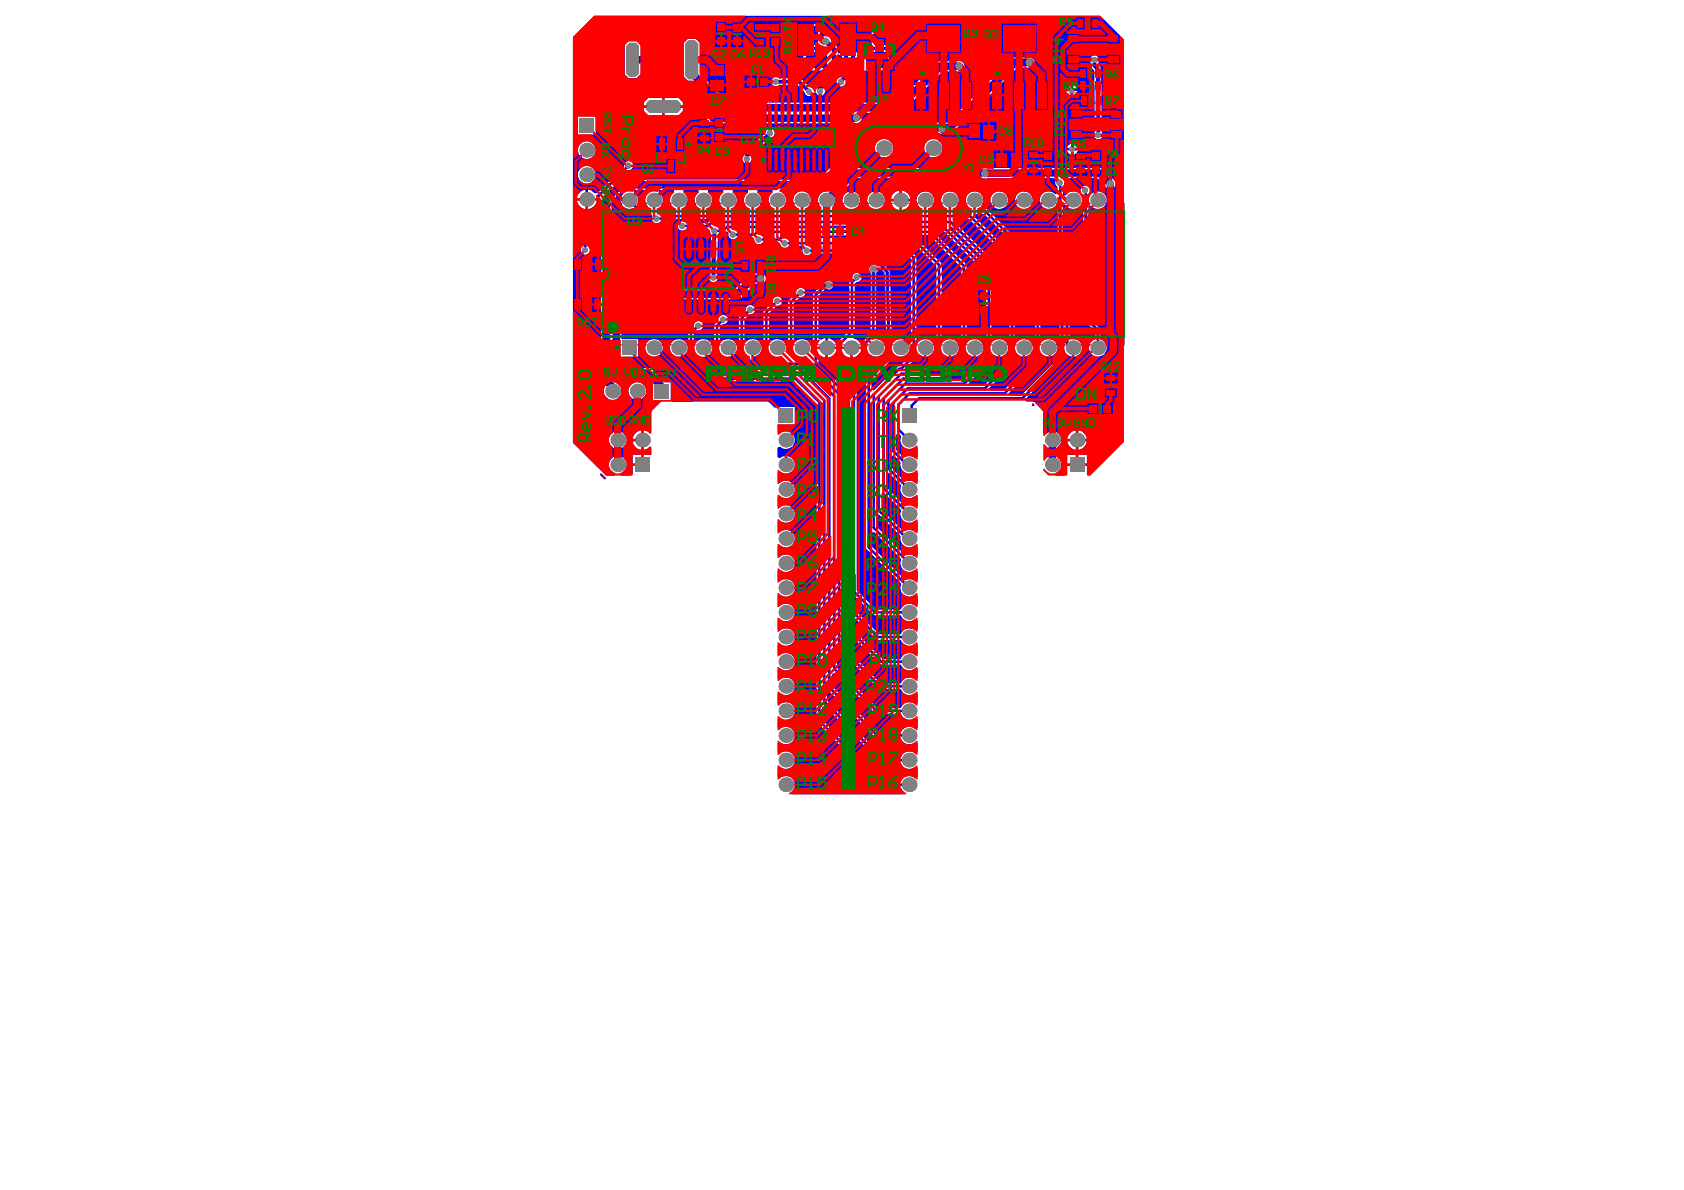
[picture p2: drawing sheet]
<svg xmlns="http://www.w3.org/2000/svg" width="297mm" height="210mm" viewBox="0 0 297 210" stroke-linecap="round" stroke-linejoin="round" font-family="sans-serif">
<g fill="none" stroke="#008000" stroke-width=".18">
<path d="M125.1 11.4h2.7v4.7h-2.7zM125.5 13.8h1.8M126.4 12.9v1.7M159.8 3.6h13.3v16.4h-13.3zM165.6 11.8h1.7M166.5 10.9v1.7M173.2 3.6h13.2v16.4h-13.2zM178.9 11.8h1.7M179.8 10.9v1.7M115.3 24h6v6.7h-6zM117.5 27.4h1.7M118.3 26.5v1.7"/>
<path d="M170.7 21.8h4.8v2.7h-4.8zM172.2 23.2h1.8M173.1 22.3v1.8M175.6 26.8h4.8v2.7h-4.8zM177.1 28.2h1.8M178 27.3v1.7M151.5 48.3h1.7M152.3 47.5v1.7"/>
</g>
<g fill="none" stroke="#800080" stroke-width=".18">
<path d="M125.1 11.9h2.6v3.7h-2.6zM160.7 8.6h11.5v6.3h-11.5zM174 8.6h11.5v6.3h-11.5zM106.4 35.9h91.9v24.9h-91.9zM115.8 26.1h5.1v2.5h-5.1zM171.2 21.9h3.8v2.5h-3.8zM176.1 26.9h3.8v2.5h-3.8z"/>
<circle cx="107.9" cy="59.3" r=".87"/>
</g>
<path d="M182.2 71.3v.2M106 83.7l.7 .7" fill="none" stroke="#800080" stroke-width=".44"/>
<g fill="#c0c073">
<path d="M184.5 10.3h1.2l.3 .9 .9 .6-.8 .7-.5-.1-.7-.8-.3-.7z"/>
<path d="M192.4 53.1h.2v1.7h-.2z"/>
<path d="M192.4 49.5h.2v1.6h-.2z"/>
<path d="M192.4 45.8h.2v1.7h-.2z"/>
<path d="M192.4 42.1h.2v1.7h-.2z"/>
<path d="M180.4 6.4l1.4-.1 .1 1.6-1.3 .3-.1-.4 1-.1v-.3v-.2l-.9 .2-.1-.3 .9-.2v-.3l-1 .1z"/>
<path d="M181.9 16.6l.3-.2h.7l.2 .2a.9 .9 0 0 1 .1 1.4l-.4 .3h-.5l-.5-.2-.1-.6 .5 .1 .1 .3h.5l.1-.3v-.6l-.1-.2h-.5l-.1 .3h-.1l-.3-.1z"/>
<path d="M184 16.5h.5v1.9h-.6z"/>
<path d="M185 6h.4v.6h.8v-.6h.3v1.7h-.3v-.8h-.8l.1 .8h-.4z"/>
<path d="M184.9 16.5l.6 .1 .2 .5 .2-.1 .2-.4 .6-.1-.2 .5a.46 .46 0 0 0-.2 .7l.5 .7h-.6l-.3-.6-.2 .1-.2 .5h-.6l.4-.7a.34 .34 0 0 0 .2-.3 .34 .34 0 0 0-.2-.3z"/>
<path d="M188.9 6.1l1.4 .2-.2 1.6-1.4-.1 .1-.3 1 .1v-.4l-.8-.1-.1-.2 .1-.1h.9v-.3l-1-.1z"/>
<path d="M192.4 56.8h.2v1.7h-.2z"/>
<path d="M186.3 10.3h.6l.1 .3 .3 .1 .3-.2v-.2h.6v.3l-.5 .6-.6 .1-.7-.4z"/>
<path d="M178.5 6.8l.4-.1 .1 1.1h.2l.3-1.2h.5l.3 1.6h-.4l-.1-1h-.2l-.4 1.2h-.4z"/>
<path d="M186.9 6.3l.5-.3h.5a.89 .89 0 0 1 .6 .8 .89 .89 0 0 1-.6 .9l-.5 .1-.3-.2-.2-.5h.4l.1 .3h.5a.84 .84 0 0 0 0-1.1h-.5l-.1 .2h-.4z"/>
<path d="M190.8 6.3l.4 .1-.1 .6 .3 .1h.4l.1-.6h.3l-.2 1.7h-.4l.1-.8-.5-.1h-.2l-.1 .7h-.4z"/>
<path d="M187.1 16.5l1.6-.1 .1 1.8-1.5 .1-.1-.4 1-.1v-.3l-.9 .1v-.4h.8l.1-.4-1.1 .1z"/>
<path d="M189.1 16.3l.8-.1 .3 1h.2l.1-1.1 .7-.1 .3 1.8h-.4l-.2-1-.1-.1-.2 1.3h-.4l-.3-.9-.1-.3h-.1l.2 1.3h-.5z"/>
<path d="M184.2 8.4l.1-.1h.4l.5 .4v.2h3.5h.2v.7a.31 .31 0 0 1-.1 .5 .31 .31 0 0 1-.4-.1l-.3-.2h-3.4l-.4-.6z"/>
<path d="M179.2 12.5l4.3-1 .7-.1v.2a.36 .36 0 0 1 .2 .4 .36 .36 0 0 1-.4 .3l-3 1.5h-.3l-.8 .5h-.2l-.2-.2z"/>
<path d="M180.2 14.8l.9-.5h.3l1.4-.8 .8-.3 .9-.6 .4-.1 .3 .2a.31 .31 0 0 1 .2 .3 .31 .31 0 0 1-.1 .3l-.5 .3-1.1 1.2h-.2l-.7 .9h-2.1z"/>
<path d="M178.9 9.5l5.1 .4 .1 .8-.2 .2-4.9 1.1-.2-.8z"/>
<path d="M185.7 13.4l.5-.2 .5-.7 .2-.1 1.9-1.8 3 .2a.67 .67 0 0 1 .4 1v.9l-.3-.2h-.8l-4.9 1.2h-.5z"/>
<path d="M144.6 43.8l1.5-1.4 1.8 1.2 1.6-.6 .2-.4 .3-1.9h2.2l.3 2.2 1 .5 .8 .2 1.9-1.2 1.2 1.2a.3 .3 0 0 1 .2 .3 .3 .3 0 0 1-.2 .3l-1 1.4v.2l.7 1.6 2.1 .4v2.1l-2.1 .4-.6 1.7 .2 .5 .8 1.1a.51 .51 0 0 1-.3 .7l-.8 .8a.26 .26 0 0 1-.3 .2 .26 .26 0 0 1-.2-.1l-1.4-1-1 .4-1.4-3.5 .6-.4 .5-.7 .3-.9v-.7l-.4-.9-.5-.5-.8-.4-.4-.1-1.4 .2-.8 .7-.4 .7-.1 1 .3 .9 .5 .7 .7 .4-1.5 3.5-.9-.4-1.6 1.1h-.2l-1.2-1.3a.2 .2 0 0 1-.2-.2 .2 .2 0 0 1 .2-.2l1-1.5-.6-1.6-.2-.2-2-.4v-2.1l2.1-.4 .7-1.5v-.4z"/>
<path d="M119.1 51.4h2.6v-2.1h.8v2.9h-3.4z"/>
<path d="M108.1 49.3h3.4v1.9h-2.5v.2h2.5v.8h-3.4v-1.8h2.6v-.3h-2.6z"/>
<path d="M104.5 46.8h2.6l-.1-2.1h.9v2.9l-3.4 .1z"/>
<path d="M183 6.9a.87 .87 0 0 1 1.7 0 .87 .87 0 0 1-1.7 0zM183.5 6.4l-.1 .2a.69 .69 0 0 0 .1 .8l.5 .1 .3-.2v-.7l-.2-.2a.42 .42 0 0 0-.6 0z"/>
<path d="M179.5 16.5l.5-.4 .7 .1a.95 .95 0 0 1 .6 1l-.5 .8-.7 .1-.2-.2a.92 .92 0 0 1-.5-1zM179.9 16.7v.8l.2 .2h.4a.93 .93 0 0 0 .1-1.2h-.4z"/>
<path d="M178.9 44.3l.3-.3h.3l.4 .4v.4l-.3 .3v4.7l2.7 2.7v-9.8l-.3-.3v-.5l.4-.3h.3l.3 .2v.7l-.3 .3v12.8l.9-.9h.1v-.1h.1l.3-.4h.1v-.1h.1h-.1h.2l.4-.6h.1l.1-.2h.1l.4-.5v-6l-.3-.1-.1-.5 .5-.4h.2l.4 .2v.7l-.3 .1-.1 6.2-1.7 1.9-.5 .3v.2h-.2v.2l-.3 .1-.1 .3-.1 .1-.2 .8v2.2h-.4v-5.8l-.3-.6-2.7-2.7-.1-4.9-.3-.2zM182.4 41.9l-.1 .1a.23 .23 0 0 0 0 .3 .23 .23 0 0 0 .4 0v-.3zM179.2 44.4v.4h.3l.1-.4zM185.4 46.3a.25 .25 0 0 0 .5 0 .25 .25 0 0 0-.5 0zM179.5 50.1l.1 .1zM180 50.7l.1 .1z"/>
<path d="M177.5 39.2l1.3-1.1 .4-.1 .4-.2 .7-.2h10.2v3.4h2.9v-.9h-2.1v-2.5h2.7l.8 .2 .9 .4 .8 .6 .6 .8 .4 .7 .3 1.1v13.9l-.3 1-.7 1.3-.7 .7-.5 .2v.1l-.3 .2-1.2 .3h-.7v-3.2h-1.9v2.6h-1v.6h-7v-2.2l.2-.5 .3-.1 .1-.3 2.6-2.6v-7.3l-.6-.7h-.9l-.4 .3-.2 .6v6.1l-.2 .5-.9 .8v-11.7l-.1-.5-.4-.3h-.7l-.5 .2-.3 .6v8.6l-1.1-1.2v-4.9l-.1-.5-.4-.4h-.8l-.4 .2-.3 .5v6.1l3 3.1 .1 5.6h-1.2l-.7-.1-1.1-.5-.5-.5-.8-.9-.4-.9-.2-.8v-14l.3-1.2zM197.3 40.2h.1zM190.5 41.2v.9h1v1.7h-1v.9h2.9v-3.5zM190.5 44.9v.8l1 1.7-1 .1v.9h2.9v-3.6h-1.9v1.2l-.6-1.2zM190.5 48.5v1l1 1.6-1 .1v.9h2.9v-3.6h-1.9v1.2l-.6-1.1zM190.5 52.3v.8h1v1.7h-1v.9h2.9v-3.4zM177.5 57.4l.1 .1zM183.6 57.6l.1 .1zM177.7 57.6l.1 .1zM178.1 58h.1zM178.2 58.1l.1 .1z"/>
<path d="M177.5 5.9l.4-.2 2.3-.5 4.1-.5h2.8l2.4 .2 3.8 .7 .3 .4 .5 2.1 .4 2.4v3.5l-.6 4.1-.3 .2-.5 .1-.6 .3-1 .2-2.2 .4-2.6 .3h-2.6l-2.8-.3-2.1-.4-1.7-.4-.1-.2-.5-2.2-.4-3.4 .2-2.7 .3-2.1zM178 6.3l-.5 1.6-.3 3.3 .1 3.8 .6 3 3.4 .8 4.5 .3 4.3-.4 3.3-.9 .5-3.3v-3.5l-.3-2.8-.6-2.1-1.8-.4-1.8-.3-4-.1-4.4 .3z"/>
<path d="M115.4 49.3v2.9h.9v-1h1.7v1h.9v-2.9zM116.3 50.1h1.7v.3h-1.7z"/>
<path d="M111.8 49.3v2.9h3.4v-2.9zM112.6 50.1h1.7v.3h-1.7zM112.6 51.2h1.7v.2h-1.7z"/>
<path d="M122.8 44.5v1.9h2.6v1h.9l-.1-2.9zM123.7 45.3h1.7v.3h-1.7z"/>
<path d="M119.1 44.6v2.9h.9v-1.1h1.7v1.1h.9v-3zM120 45.4l1.7-.1v.3h-1.7z"/>
<path d="M115.5 44.6v1.9h1.1l-1 .6-.1 .4h.9l1.6-1 .1 1h.8v-2.9zM116.3 45.4h1.7l.1 .3h-1.7z"/>
<path d="M111.8 44.7v1.8h1.1l-1.1 .7v.4h.9l1.7-1.1v1h.9l-.1-2.9zM112.7 45.5l1.7-.1v.3h-1.7z"/>
<path d="M108.1 44.7v2.9h.9v-1.1h1.7v1.1h.9v-2.9zM109 45.5h1.7v.3h-1.7z"/>
</g>
<g fill="#00f">
<path d="M124.9 33.5h2.6l.1 .5a1.58 1.58 0 0 0-.3 2.3l-.2 .5h-1.7l-.2-.5a1.56 1.56 0 0 0-.4-2.3z"/>
<path d="M149.9 61.3h.5v1.8a1.86 1.86 0 0 0 1.3-.8h.4v3.7l-1.4 1.4-.5-.1v-2.7l-1.3-1.3 .2-.2 .4-.2 .4 .2z"/>
<path d="M128.5 62.9a1.69 1.69 0 0 0 1.3-.8l.5-.1 .2 .5 2.5 2.5-.2 .4h-2.4l-2-2.1z"/>
<path d="M132.9 62.9a1.69 1.69 0 0 0 1.2-.8l.5-.1 .2 .5 1.7 1.6-.2 .5h-2.4l-1.2-1.3z"/>
<path d="M111.9 33.5h2.6l.1 .5a1.58 1.58 0 0 0-.4 2.3l-.2 .5h-.8l-.8-.8a1.52 1.52 0 0 0-.6-2z"/>
<path d="M116.2 33.5h2.6l.1 .5a1.58 1.58 0 0 0-.3 2.3l-.2 .5h-1.7l-.2-.5a1.56 1.56 0 0 0-.4-2.3z"/>
<path d="M124.2 62.9a1.69 1.69 0 0 0 1.3-.8l.4-.1 .2 .5 3.4 3.4-.2 .4h-2.4l-2.9-3z"/>
<path d="M129.3 33.5h2.6l.1 .5a1.58 1.58 0 0 0-.4 2.3l-.2 .5h-1.6l-.2-.5a1.56 1.56 0 0 0-.4-2.3z"/>
<path d="M133.6 33.5h2.6l.1 .5a1.58 1.58 0 0 0-.3 2.3l-.2 .5h-1.7l-.2-.5a1.56 1.56 0 0 0-.4-2.3z"/>
<path d="M138 33.5h2.6l.1 .5a1.58 1.58 0 0 0-.4 2.3l-.2 .5h-1.6l-.2-.5a1.56 1.56 0 0 0-.4-2.3z"/>
<path d="M154.6 91l.4-.3 3.9 3.9a1.55 1.55 0 0 0 .7 1.7 1.55 1.55 0 0 0 1.8-.1l.4 .1v1.7l-.4 .2a1.53 1.53 0 0 0-1.7-.2l-5.1-5.1z"/>
<path d="M157.2 80.5l.4-.2 1.3 1.3a1.55 1.55 0 0 0 .7 1.7 1.55 1.55 0 0 0 1.8-.2l.4 .2v1.7l-.4 .2a1.53 1.53 0 0 0-1.7-.2l-2.5-2.6z"/>
<path d="M158.1 76.6l.4-.1 .5 .4a1.56 1.56 0 0 0 .4 2 1.56 1.56 0 0 0 2-.1l.4 .2v1.7l-.4 .1a1.56 1.56 0 0 0-1.9 0l-1.4-1.4z"/>
<path d="M157.3 62.6l.4-.1a1.67 1.67 0 0 0 2.5-.4l.5 .1v.4l-1.9 2-.5 .1-4.1 4.2-.5-.2v-1.5l3.5-3.8 .2-.4z"/>
<path d="M153.1 62.7l.4-.2a1.54 1.54 0 0 0 2.4-.5l.5 .1v.8l-2.9 3.1-.4-.2z"/>
<path d="M174.9 62.8l.4-.2a1.56 1.56 0 0 0 2.3-.5l.5 .1v1.3l-4.6 4.5h-2.5l-.2-.4 3.9-3.9z"/>
<path d="M155.5 87l.4-.1 3.1 3.1a1.56 1.56 0 0 0 .4 1.9 1.56 1.56 0 0 0 2-.1l.4 .2v1.7l-.4 .2a1.62 1.62 0 0 0-2-.1l-3.9-4z"/>
<path d="M156.3 83.6l.5-.2 2.2 2.2a1.56 1.56 0 0 0 .4 2 1.56 1.56 0 0 0 2-.1l.4 .2v1.7l-.4 .1a1.53 1.53 0 0 0-1.7-.2l-3.4-3.4z"/>
<path d="M153.7 94l.5-.2 4.8 4.8a1.56 1.56 0 0 0 .4 2 1.56 1.56 0 0 0 2-.1l.4 .2v1.7l-.4 .1a1.53 1.53 0 0 0-1.7-.2l-6-6z"/>
<path d="M153.7 43.4h4.7l2.3 2.3v14.9l-.5 .1a1.57 1.57 0 0 0-2.5-.4l-.4-.1-.3-12.3-3.4-4.1z"/>
<path d="M154.9 47.5l.4-.1 .7 .8 .3 12.4-.4 .1a1.39 1.39 0 0 0-1.3-.9l-.1-.3v-11.4l.3-.3z"/>
<path d="M164.9 40.5h1.3l7.7 7.8v14.8l-4 4.1h-2.4l-.2-.5 3.1-2.9 .1-1 .4-.2a1.55 1.55 0 0 0 2.1-.2 1.55 1.55 0 0 0 0-2.1 1.55 1.55 0 0 0-2.1-.2l-.4-.1v-13.2l-5.8-5.8z"/>
<path d="M167.5 39.9h.2l10.4 10.3v10.4l-.5 .1a1.56 1.56 0 0 0-2.3-.6l-.4-.2-.1-12-7.4-7.5z"/>
<path d="M152.3 67.2l.4 .1v29.3l.2 .3 6.1 6.1a1.56 1.56 0 0 0 .4 1.9 1.56 1.56 0 0 0 2 0l.4 .1v1.7l-.4 .2a1.57 1.57 0 0 0-2.5 .6h-4.4l-3.4-3.4v-35.7z"/>
<path d="M120.6 33.5h2.6l.1 .5a1.58 1.58 0 0 0-.4 2.3l-.2 .5h-1.6l-.2-.5a1.56 1.56 0 0 0-.4-2.3z"/>
<path d="M183.5 62.7l.4-.1a1.57 1.57 0 0 0 2.5-.7l.5 .1v1l-6.8 6.8h-2l-.2-.5 5.5-5.4 .1-.3z"/>
<path d="M179 62.6l.5-.2a1.59 1.59 0 0 0 2.6-.6h.4v1.5l-5.5 5.6h-2.4l-.1-.4 4.5-4.5 .1-.4z"/>
<path d="M161.6 62.6l.5-.2a1.59 1.59 0 0 0 2.6-.6h.5v1.2l-2.5 2.4h-2.8l-.2-.4 1.5-1.5a.45 .45 0 0 0 .4-.5z"/>
<path d="M166.1 62.7l.4-.1a1.57 1.57 0 0 0 2.6-1.2l.4 .1v1.6l-3.2 3.2h-2.5l-.1-.4 2.3-2.3z"/>
<path d="M159.3 42.3h1.2l4.7 4.6v14l-.5 .1a1.58 1.58 0 0 0-2.6-.7l-.5-.2v-14.6l-.1-.4-2.4-2.4z"/>
<path d="M161.6 41.4h2.2l5.7 5.7v14.2h-.4a1.55 1.55 0 0 0-.9-1.4 1.55 1.55 0 0 0-1.7 .3l-.4-.2v-13.5l-4.7-4.6z"/>
<path d="M168.5 38.6h2.4l11.6 11.6v10.7l-.4 .1a1.58 1.58 0 0 0-2.6-.7l-.5-.2v-10.1l-.1-.3-10.7-10.6z"/>
<path d="M172.1 37.8h1.5l13.3 13.2v9.8l-.5 .1a1.57 1.57 0 0 0-2.5-.7l-.4-.2v-10l-.1-.3-11.6-11.5z"/>
<path d="M146.8 118.9l.4-.2 7.2 7.2h4.5a1.57 1.57 0 0 0 2.5 .7l.4 .1v1.7l-.4 .2a1.57 1.57 0 0 0-2.5 .7h-3.9l-8.2-8.3z"/>
<path d="M150.2 105.2l.5-.1 3.5 3.4h4.7a1.57 1.57 0 0 0 2.5 .7l.4 .2v1.7l-.4 .1a1.57 1.57 0 0 0-2.5 .7h-3.8l-4.9-4.8z"/>
<path d="M145.9 122.2l.4-.2 8.3 8.2 4.3 .1a1.57 1.57 0 0 0 2.5 .6l.4 .2v1.7l-.4 .1a1.57 1.57 0 0 0-2.5 .7h-3l-10-10z"/>
<path d="M147.6 114.8l.5-.2 6.9 6.9 3.9 .1a1.57 1.57 0 0 0 2.5 .6l.4 .2v1.7l-.4 .2a1.57 1.57 0 0 0-2.5 .6h-4.1l-7.2-7.2z"/>
<path d="M148.5 111.1l.4-.2 6.4 6.3h3.6a1.57 1.57 0 0 0 2.5 .7l.4 .1v1.7l-.4 .2a1.57 1.57 0 0 0-2.5 .7h-3.5l-6.9-6.9z"/>
<path d="M149.4 108.2l.4-.2 4.9 4.8 4.2 .1a1.57 1.57 0 0 0 2.5 .6l.4 .2v1.7l-.4 .2a1.57 1.57 0 0 0-2.5 .6h-3.2l-6.3-6.3z"/>
<path d="M145 124.7l.5-.2 10 10 3.4 .1a1.57 1.57 0 0 0 2.5 .6l.4 .2v1.7l-.4 .2a1.57 1.57 0 0 0-2.5 .6h-2.9l-11-10.9z"/>
<path d="M147.3 35.1l3.7-3.7h35l.2 .5a.81 .81 0 0 0 .3 1.1v1.1l-.4 .2a1.56 1.56 0 0 0-2.2-.1 1.56 1.56 0 0 0 0 2.2 1.56 1.56 0 0 0 2.2-.1l.4 .2v10.3l.2 .4 1.1 1.1v1.6l-.5 .2-13.2-13.2-.9-.1-.1-.5a1.54 1.54 0 0 0-.1-2.1 1.54 1.54 0 0 0-2.2 0 1.54 1.54 0 0 0 0 2.1l-.3 .5h-1.6l-.2-.5a1.54 1.54 0 0 0-.1-2.1 1.54 1.54 0 0 0-2.1 0 1.54 1.54 0 0 0-.1 2.1l-.2 .5h-1.7l-.1-.5a1.54 1.54 0 0 0-.1-2.1 1.54 1.54 0 0 0-2.1 0 1.54 1.54 0 0 0-.1 2.1l-.3 .5h-1.3l-.3-.5 .3-.5v-.3h-3.3l.3 .8-.2 .5h-1.5l-.1-.5a1.54 1.54 0 0 0-.1-2.1 1.54 1.54 0 0 0-2.1 0 1.54 1.54 0 0 0-.1 2.1l-.2 .5h-1.7l-.2-.5a1.54 1.54 0 0 0-.1-2.1 1.54 1.54 0 0 0-2.1 0 1.54 1.54 0 0 0-.1 2.1l-.2 .5h-1.6l-.2-.5a1.31 1.31 0 0 0 .3-1.2zM159.1 33.6v1.5h1.4a1.66 1.66 0 0 0-1.4-1.5zM157.6 34.1l-.4 1h1.4v-1.5zM179 35.3a1.55 1.55 0 0 0 3.1 0 1.55 1.55 0 0 0-3.1 0zM174.7 35.3a1.55 1.55 0 0 0 3.1 0 1.55 1.55 0 0 0-3.1 0z"/>
<path d="M107.9 35.5l1.8-1.9 .2 .1 .1 .4-.1 .1a1.54 1.54 0 0 0-.1 2 1.54 1.54 0 0 0 1.9 .5l1.1 1 2 .1 .3 .4a.81 .81 0 0 0 .3 1.1 .81 .81 0 0 0 1.1-.2h1.5l.6-.5h6.3l.2 .5-.3 .3h-3.8a.82 .82 0 0 0-1.2-.1 .82 .82 0 0 0 0 1.2 .82 .82 0 0 0 1.2-.1h3.8l.4 .3 .2 .6-.1 7.1-.2 .3a.81 .81 0 0 0 .9 1.1 .81 .81 0 0 0 .5-1.3l.1-7.2 1.2-.1 .4-.4 .3 .3v.3a.83 .83 0 0 0 .5 .8 .83 .83 0 0 0 .9-.3h2.8l.3 .3a.83 .83 0 0 0 .6 .8 .83 .83 0 0 0 .9-.2h2.7l.3 .1a.86 .86 0 0 0 .6 .8 .86 .86 0 0 0 1-.3h2.3l.2 .4a.8 .8 0 0 0 .3 1.1 .8 .8 0 0 0 1.1-.2h10.1l1.3 1.6-.2 .4-.1-.1a.83 .83 0 0 0-.8 .6 .83 .83 0 0 0 .3 .9v10.8l-1.5 1.5-.4 .1-.7-.6-.6-.2-.1-.5 .5-.7v-8.5l.4-.2a.8 .8 0 0 0 .8-.9 .8 .8 0 0 0-.9-.8 .8 .8 0 0 0-.7 1l-.5 .4-.1 .3v8.5l-2 2.1-.5 .1a1.86 1.86 0 0 0-1.3-.8v3.4a1.86 1.86 0 0 0 1.3-.8h.4l.1 1.2 1.4 1.5v3.3l-.4 .1-4.4-4.4v-1l.4-.3 .8 .4v-3.4l-.8 .3-.4-.3v-7.5l1.3-1.3 .2 .1a.8 .8 0 0 0 1-.4 .8 .8 0 0 0-.3-1 .8 .8 0 0 0-1.1 .2l-2.1 2v9.1l-.4 .1-.2-.4a1.59 1.59 0 0 0-2.3-.4l-.5-.2v-6.5l1.1-1.1a.82 .82 0 0 0 1-.8 .82 .82 0 0 0-.9-.8 .82 .82 0 0 0-.7 .9l-1.4 1.3-.1 .3v7.6l-.4 .1-.1-.4a1.59 1.59 0 0 0-2.4-.4l-.4-.2v-4.7l1.3-1.4a.82 .82 0 0 0 1-.8 .82 .82 0 0 0-.9-.8 .82 .82 0 0 0-.8 .9l-1.6 1.7v6l-.4 .1-.2-.4a1.59 1.59 0 0 0-2.3-.4l-.5-.2v-3.6l.9-1a.82 .82 0 0 0 1-.7 .82 .82 0 0 0-.9-.9 .82 .82 0 0 0-.8 .9l-1.1 1.3-.1 4.9-.4 .1a1.59 1.59 0 0 0-2.5-.8l-.4-.2v-2.3l.5-.5a.82 .82 0 0 0 .9-.8 .82 .82 0 0 0-.9-.9 .82 .82 0 0 0-.7 1l-.8 .9v3.5l-.4 .1-.2-.4a1.61 1.61 0 0 0-2.6-.2l-.4-.1v-1.3a2.44 2.44 0 0 1 1.4-1 .82 .82 0 0 0-.3-1.3 .82 .82 0 0 0-1.1 .9l-.9 1-.1 1.7-.4 .1-.2-.1a1.57 1.57 0 0 0-2.3 0 1.57 1.57 0 0 0 .3 2.3 1.57 1.57 0 0 0 2.2-.4h.5l5 5 13.6 .1 3.9 3.9v56l.2 .3 11.3 11.3 .3 .1h3.1l.6 .8-.2 .4h-19.6l-.2-.4a1.55 1.55 0 0 0 .3-2.3 1.55 1.55 0 0 0-2.2-.1l-.5-.2v-1.7l.5-.2 .2 .2a1.55 1.55 0 0 0 2.1-.4 1.55 1.55 0 0 0-.2-2.1 1.55 1.55 0 0 0-2.1 0l-.5-.1v-1.7l.5-.2 .2 .2a1.55 1.55 0 0 0 2.1-.4 1.55 1.55 0 0 0-.2-2.1 1.55 1.55 0 0 0-2.1 0l-.5-.2v-1.7l.5-.1 .2 .1a1.55 1.55 0 0 0 2.1-.4 1.55 1.55 0 0 0-.2-2.1 1.55 1.55 0 0 0-2.1 .1l-.5-.2v-1.7l.5-.2 .2 .2a1.55 1.55 0 0 0 2.1-.4 1.55 1.55 0 0 0-.2-2.1 1.55 1.55 0 0 0-2.1 0l-.5-.2v-1.7l.5-.1 .2 .1a1.55 1.55 0 0 0 2.1-.4 1.55 1.55 0 0 0-.2-2 1.55 1.55 0 0 0-2.1 0l-.5-.2v-1.7l.5-.2 .2 .2a1.55 1.55 0 0 0 2.1-.4 1.55 1.55 0 0 0-.2-2.1 1.55 1.55 0 0 0-2.1 0l-.5-.1v-1.7l.5-.2 .2 .2a1.55 1.55 0 0 0 2.1-.5 1.55 1.55 0 0 0-.2-2 1.55 1.55 0 0 0-2.1 0l-.5-.2v-1.7l.5-.1 .2 .1a1.55 1.55 0 0 0 2.1-.4 1.55 1.55 0 0 0-.2-2.1 1.55 1.55 0 0 0-2.1 0l-.5-.1v-1.7l.5-.2 .2 .2a1.55 1.55 0 0 0 2.1-.4 1.55 1.55 0 0 0-.2-2.1 1.55 1.55 0 0 0-2.1 0l-.5-.2v-1.7l.5-.1 .2 .1a1.55 1.55 0 0 0 2.1-.4 1.55 1.55 0 0 0-.2-2.1 1.55 1.55 0 0 0-2.1 .1l-.5-.2v-1.7l.5-.2 .2 .2a1.55 1.55 0 0 0 2.1-.4 1.55 1.55 0 0 0-.2-2.1 1.55 1.55 0 0 0-2.1 0l-.5-.1v-1.7l.5-.2 .2 .2a1.55 1.55 0 0 0 2.1-.5 1.55 1.55 0 0 0-.2-2 1.55 1.55 0 0 0-2.1 0l-.5-.2v-1.7l.5-.2 .2 .2a1.55 1.55 0 0 0 2.1-.4 1.55 1.55 0 0 0-.2-2.1 1.55 1.55 0 0 0-2.1 0l-.5-.1v-1.7l.5-.2 .2 .2a1.55 1.55 0 0 0 2.1-.4 1.55 1.55 0 0 0-.2-2.1 1.55 1.55 0 0 0-2.1 0l-.5-.2v-1.5h3.1v-3h-3.1l-.4 .1-1-.9-.3-.1h-16.9l-.2-.3v-3.2h-1l-2.3-2.2a2.54 2.54 0 0 0-1.7-.3h-2l-1.5-1.6 .1-.4h2.7v-3.1h-3v-3.1l3.9-3.9h16.9l2.8-2.7 1.3-.1a.93 .93 0 0 0 .6-1 .93 .93 0 0 0-1-.8l-1.6 .1-2.8 2.7h-16.9l-4.5 4.4-.4-.2zM113.8 61.4a1.55 1.55 0 0 0 3.1 0 1.55 1.55 0 0 0-3.1 0z"/>
<path d="M101.1 6.5l3.7-3.7h89.3l4.1 4.1v71l-5.9 6-.6-.2v-1.5h-3.5v1.5l-.3 .2h-1.8l-.1-.4a1.53 1.53 0 0 0 1.2-1.2 1.53 1.53 0 0 0-.7-1.5v-2a1.53 1.53 0 0 0 .2-2.2 1.53 1.53 0 0 0-2.2 0l-.5-.1v-4l-1.4-1.5-.4-.1h-1.2l-.1-.5 6.8-6.8 .1-.9 .4-.2a1.56 1.56 0 0 0 2.6-.6 1.56 1.56 0 0 0-1.6-2.1l-.5-.3v-11.6l-1.2-1.3v-10.4l.4-.1a1.56 1.56 0 0 0 2.7 .1l.4 .1v19.8l.2 .3 2 2v1.5a1.54 1.54 0 0 0-.8 2.4 1.54 1.54 0 0 0 2.5 0 1.54 1.54 0 0 0-.8-2.4v-1.9l-2.1-2.1v-19.5l.4-.1a1.55 1.55 0 0 0 2.2 .3 1.55 1.55 0 0 0 .3-2.2 1.55 1.55 0 0 0-2.2-.3l-.5-.1a.82 .82 0 0 0-.7-1.2 .82 .82 0 0 0-.8 1.1l-.4 .3a1.6 1.6 0 0 0-2.4 .3l-.4-.1v-1.6a.8 .8 0 0 0 .2-.9l.2-.5h5.6l1.7 1.7a.92 .92 0 0 0 1.3 0 .92 .92 0 0 0 0-1.3l-1.9-1.9-.3-.2-.4-.1h-43.3l-.4 .1-.3 .2-3.9 3.9a1.53 1.53 0 0 0-1.6 .8 1.53 1.53 0 0 0 .3 1.7l-.2 .5h-1.7l-.2-.5a1.56 1.56 0 0 0-.4-2.3l.1-.5h2.5h.3l.3-.2 9.8-9.9h10.4a.84 .84 0 0 0 1.2 0h1.1l.3-.2 11.3-11.3h2.1a.91 .91 0 0 0 .9-.9 .91 .91 0 0 0-.9-.9h-2.5l-.4 .1-.3 .2-11.2 11.2-12.7 .1-10.1 10h-34.7l-.2-.4 1.3-1.3a.8 .8 0 0 0 .9-.7 .8 .8 0 0 0-.9-.9 .8 .8 0 0 0-.7 .9l-4.7 4.8a.89 .89 0 0 1-1-.5l-.7-.1v3.4l.7-.2 .2-.2 .5 .1v3.1l-2.2 2.2-.1 .3a2.65 2.65 0 0 1-.4 1.9 .81 .81 0 0 0 1.2 .7 .81 .81 0 0 0 .1-1.3v-1l1.9-2 .5 .2v26.5v.3l.6 .7a1.56 1.56 0 0 0 .7 2.2 1.56 1.56 0 0 0 2.1-.8 1.56 1.56 0 0 0-.9-2.1l-.7-.7v-2.1l.4-.1 2.2 2 3.4 .1 1.3 1.3v2.6h1.2l.1 .4-1.6 1.6v3.6l-.4 .1-.3-.2-.7-.2v3.4l.7-.2 .3-.2 .4 .2v1.1h-1.4v1.8h-.2v.2h-1.7v1.5l-.4 .2h-1.8v-.4a1.57 1.57 0 0 0 .9-2.4 1.57 1.57 0 0 0-2.6 0 1.57 1.57 0 0 0 .9 2.4l-.1 .4h-1.6l-5.8-5.8zM155.9 4.2v1.8h1.8v-1.8zM153.8 4.2v1.8h1.7v-1.8zM142.9 4.2v1.8h1.8v-1.8zM140.8 4.2v1.8h1.7v-1.8zM142.9 6.5v1.8h1.8l.1-.1a.61 .61 0 0 1 .8 .2l-.2 .5h-1.2v3.5h2l.3-.1h.4l.1 .4-1.9 2a1.29 1.29 0 0 0-1.3 1l-1-.4-1.6-1.5h-3.8a.83 .83 0 0 0-1.1 0 .83 .83 0 0 0 0 1.2 .83 .83 0 0 0 1.1 0h3.3l1.2 1.2a.81 .81 0 0 0 .7 .8 .81 .81 0 0 0 .9-.7h.4a.82 .82 0 0 0 1.1 .6 .82 .82 0 0 0 .5-1.1l1.7-1.5 .3 .2a.81 .81 0 0 0 .9 .8 .81 .81 0 0 0 .8-1l.6-.7 .1-1.3h.9v.2h.5v-3.3h-.5v.2h-3l-.1-.4a.61 .61 0 0 0-.1-.8l-1-1a.91 .91 0 0 0-1.5-.6zM155.9 6.5v1.8h1.8v-1.8zM153.8 6.5v1.8h1.7v-1.8zM140.8 6.5v1.8h1.7v-1.8zM154.8 8.8v1.6h2v-1.6zM141.7 8.9v1.5h2.1v-1.5zM154.8 10.9v1.5h2v-1.5zM141.7 10.9v1.5h2.1v-1.5zM151.8 9.2v3.3l2.6-.1v-3.6h-2l-.1 .4zM189.2 14.9v.7h.8a.96 .96 0 0 0-.8-.7zM188.3 15.2l-.2 .4h.7v-.7zM189.2 16.1v.7a.96 .96 0 0 0 .8-.7zM188.1 16.1a.96 .96 0 0 0 .7 .7v-.7zM117.2 17.2v1.4h3.3v-.6l-.8-.8zM113.6 18v.6h3.2v-1.4h-2.4zM110.2 8v5.1l.7 .7h1.4l.7-.7v-1.6h2.1l10.4 10.2 25.4 .1a.99 .99 0 0 0 1-1.4l.3-.5h6.7l7.4-7.3h2.9a.91 .91 0 0 0 .9-.9 .91 .91 0 0 0-.9-.9h-3.7l-7.3 7.3h-29.7l-5.1-5.2v-5.3l-.7-.7h-1.4l-.7 .7v5.9l.7 .7h.7l5.3 5.3-.2 .4h-.9l-10.1-10-.3-.2-.3-.1h-2.5v-1.6l-.7-.7h-1.4zM117.2 19v1.4h2.5l.8-.8v-.6zM113.6 19v.6l.8 .8h2.4v-1.4zM101.9 20.6v3.1h3.2v-3.1zM135.3 22.9l-.2 .5-3.9 3.9a.86 .86 0 0 0-.1 1.2 .86 .86 0 0 0 1.2 .1 .7 .7 0 0 0 .2-.9l3.3-3.4a.81 .81 0 0 0 .8-1.1 .81 .81 0 0 0-1.3-.3zM192.5 10a.79 .79 0 0 0 0 1.2 1.18 1.18 0 0 0 .5 1.3l.1 10.7a.83 .83 0 0 0 0 1.2 .83 .83 0 0 0 1.2 0 .83 .83 0 0 0 0-1.2l-.1-11-.1-.4-.4-.4v-.2a.81 .81 0 0 0-.1-1.2 .81 .81 0 0 0-1.1 0zM189.4 25.4v.7h.7a.96 .96 0 0 0-.7-.7zM188.5 25.6l-.3 .5h.7v-.7zM189.4 26.5v.8a.96 .96 0 0 0 .7-.8zM188.2 26.5a.96 .96 0 0 0 .7 .8v-.8zM163 26.1a1.61 1.61 0 0 0 3.2 0 1.61 1.61 0 0 0-3.2 0zM154.3 26.1a1.61 1.61 0 0 0 3.2 0 1.61 1.61 0 0 0-3.2 0zM101.9 26.5a1.6 1.6 0 0 0 3.2 0 1.6 1.6 0 0 0-3.2 0zM101.9 30.8a1.6 1.6 0 0 0 3.2 0 1.6 1.6 0 0 0-3.2 0zM102.3 34l-.3 .3-.2 .6h1.5v-1.4l-.7 .1zM101.8 35.4a1.66 1.66 0 0 0 1.5 1.5v-1.5zM110.8 69a1.6 1.6 0 0 0 3.2 0 1.6 1.6 0 0 0-3.2 0zM190.2 75.9v1.5h1.5a1.66 1.66 0 0 0-1.5-1.5zM188.8 76.4l-.3 .4-.2 .6h1.5v-1.5l-.7 .2zM112.1 76.4l-.3 .4-.2 .6h1.5v-1.5l-.6 .2zM107.4 77.6a1.56 1.56 0 0 0 3.1 0 1.56 1.56 0 0 0-3.1 0zM190.2 77.8v1.5a1.66 1.66 0 0 0 1.5-1.5zM188.3 77.8a1.66 1.66 0 0 0 1.5 1.5v-1.5zM111.6 77.8a1.66 1.66 0 0 0 1.5 1.5v-1.5zM190.2 80.2v1.6h1.5v-1.6zM188.2 80.2v1.6h1.6v-1.6zM111.6 80.2v1.6h1.5v-1.6z"/>
</g>
<path d="M111 35.3l2 2M118.4 38.1l-.4 .5M125.6 39.2l-.7 .7M103.2 42.2v1.9M126 40.7h1.5M127.5 56.4l-1 1M130.8 56.1v.1M137.9 41.8l-.4 .4M139.5 53.3v.5" fill="none" stroke="#00f" stroke-width=".44"/>
<path d="M132.8 49.1h1.3" fill="none" stroke="#00f" stroke-width="1.3"/>
<path d="M144.8 15.4l-.3 .2 .2 .2v.3M148.2 10.9v1.5M148.4 14.3v.2" fill="none" stroke="#00f" stroke-width=".65"/>
<circle cx="148.2" cy="10.9" r=".33" fill="#00f"/>
<path d="M145.9 7.6l1.2 1.1" fill="none" stroke="#00f" stroke-width=".87"/>
<g fill="none" stroke="#00f" stroke-width=".44">
<path d="M110.9 29.2l-5.4 5.4v5.3l-2.3 2.3M113 37.3h60.8l13.5 13.5v12.4M115.8 38.6h2.2M118.4 38.1h52.7l11.9 11.9v13.5M120.4 39.9h4.5M125.6 39.2h42.1l10.8 10.8v13.6M187 32.3v14.5l1.2 1.3v12.6M191.5 33.5v22.6l2.1 2.1v3.1M123.2 57.4l-1.3 1.3v3.2l4.9 4.9h13.5l4.2 4.2v56.2l11.3 11.2h4.6M126.5 57.4v4.8l3.7 3.7h10.4l4.8 4.7v53.2l10.3 10.3h4.7M127.5 40.7l.7-.7h38.2l8 8.1v15.1M129.3 41.4h3.8l.5-.5h30.4l6 6v16.5"/>
<path d="M130.8 56.2v6l2.9 2.8h7.3l5.3 5.3v51l8.5 8.4h5.6M132.3 54.6l-1.5 1.5M133.8 42.2h3.7M137.1 53.1l-1.9 2v7.1l2 2h4.2l5.8 5.7v48.1l7.4 7.4h5.8M137.9 41.8h22.8l4.9 4.9v16.4M138.4 42.9h20.2l2.6 2.6v17.5M139.5 53.8v8.4l1.2 1.1h1.1l6.2 6.3v44.3l7.2 7.1h5.2M141.2 51.6l-1.7 1.7M142.3 44.2h11l3.2 3.8 .3 15.1-3.6 3.9v29.6l7.2 7.1M146.2 50.3h-.6l-1.7 1.7v12.2l5 5v40.9l6.6 6.6h4.9M151.2 48.9l-.9 .9v8.7l-2.1 2.1v2.7l1.6 1.5v42.5l5 5.1h5.6M154.1 47.5v11.5l-1.5 1.6v5.6l-2 2v36.1l3.7 3.7h6.1"/>
<path d="M161.2 62.9l-2.2 2.1h-.4l-4.5 4.6v23.5l6.3 6.2M165.6 63.2l-2.7 2.7h-3.9l-4 4v20.1l5 5M169.9 63.4l-3.4 3.4h-7.1l-3.6 3.5v15.8l4.6 4.6M174.4 63.4l-4.3 4.2h-10.4l-3 3.1v12l3.7 3.6M178.6 63.6l-4.9 4.9h-13.6l-2.5 2.5v8.6l2.4 2.4h.4M183 63.6l-5.8 5.8h-16.7l-2 2v4.3l1.9 1.9M187.3 63.3l-7 6.9h-18.2l-1.3 1.3v1.4l-.4 .4"/>
</g>
<path d="M136.8 14.4h4.2l1.7 1.7M147.1 8.7v2.2M148.2 12.4l-2.9 2.9h-.4M149.3 10.9v2.5l-.9 .9M193.1 10.6v1l.5 .6 .1 11.6M135.8 23.5l-4 4v.5M126 40.7l-.2 8.3" fill="none" stroke="#00f" stroke-width=".65"/>
<path d="M111.6 10.5h3.9l10.3 10.3h25.1M122 10.5v2.4l6.1 6.1h30.4l7.4-7.3h3.3M181.6 11h-2.5l-11.6 11.5h-12.7l-10 10.1h-35.4l-2.4 2.5v32.1l1 1M195.9 32.4l-2-1.9h-43.3l-4.8 4.8M132.8 49.1l-2.7 2.8h-17l-4.4 4.4v7.3l2.2 2.2h3.4l2.4 2.4M185.6 77.6v4.4" fill="none" stroke="#00f" stroke-width="1.3"/>
<g fill="#808080">
<circle cx="166.2" cy="22.7" r=".65"/>
<circle cx="133.8" cy="42.3" r=".54"/>
<circle cx="131.7" cy="28" r=".52"/>
<circle cx="136.8" cy="14.4" r=".54"/>
<circle cx="142.7" cy="16.1" r=".52"/>
<circle cx="144.6" cy="16.1" r=".54"/>
<circle cx="148.3" cy="14.5" r=".54"/>
<circle cx="135.8" cy="23.5" r=".54"/>
<circle cx="193" cy="10.6" r=".52"/>
<circle cx="193.7" cy="23.8" r=".54"/>
<circle cx="173.7" cy="30.6" r=".65"/>
<circle cx="186.9" cy="32.3" r=".56"/>
<circle cx="103.2" cy="44.1" r=".52"/>
<circle cx="151.1" cy="20.8" r=".65"/>
<circle cx="169.2" cy="11.7" r=".65"/>
<circle cx="181.5" cy="11" r=".65"/>
<circle cx="146.2" cy="50.3" r=".52"/>
<circle cx="151.1" cy="48.9" r=".54"/>
<circle cx="145.6" cy="7.3" r=".65"/>
<circle cx="134.1" cy="49.1" r=".65"/>
<circle cx="126" cy="40.7" r=".54"/>
<circle cx="120.3" cy="39.9" r=".54"/>
<circle cx="129.3" cy="41.4" r=".54"/>
<circle cx="154" cy="47.5" r=".54"/>
<circle cx="142.3" cy="44.2" r=".54"/>
<circle cx="137.1" cy="53.1" r=".54"/>
<circle cx="132.3" cy="54.6" r=".54"/>
<circle cx="127.5" cy="56.4" r=".54"/>
<circle cx="123.2" cy="57.5" r=".54"/>
<circle cx="141.2" cy="51.6" r=".54"/>
<circle cx="115.8" cy="38.6" r=".54"/>
<circle cx="138.4" cy="42.9" r=".54"/>
<circle cx="191.4" cy="33.6" r=".54"/>
<circle cx="110.8" cy="29.2" r=".54"/>
<circle cx="195.8" cy="32.4" r=".65"/>
<circle cx="125.8" cy="49" r=".52"/>
<circle cx="189.1" cy="26.3" r=".52"/>
<circle cx="189" cy="15.8" r=".56"/>
<circle cx="109" cy="77.6" r="1.28"/>
<circle cx="185.6" cy="77.6" r="1.28"/>
<circle cx="109" cy="82" r="1.28"/>
<circle cx="112.4" cy="69" r="1.28"/>
<circle cx="164.6" cy="26.1" r="1.35"/>
<circle cx="185.6" cy="82" r="1.28"/>
<circle cx="113.3" cy="77.6" r="1.28"/>
<circle cx="138.6" cy="129.7" r="1.28"/>
<circle cx="138.6" cy="112.4" r="1.28"/>
<circle cx="138.6" cy="95" r="1.28"/>
<circle cx="138.6" cy="77.6" r="1.28"/>
<circle cx="160.4" cy="129.7" r="1.28"/>
<circle cx="160.4" cy="112.4" r="1.28"/>
<circle cx="160.4" cy="95" r="1.28"/>
<circle cx="160.4" cy="77.6" r="1.28"/>
<circle cx="190" cy="77.6" r="1.28"/>
<circle cx="103.5" cy="35.2" r="1.28"/>
<circle cx="103.5" cy="30.8" r="1.28"/>
<circle cx="103.5" cy="26.5" r="1.28"/>
<circle cx="119.7" cy="35.3" r="1.28"/>
<circle cx="115.4" cy="35.3" r="1.28"/>
<circle cx="111" cy="35.3" r="1.28"/>
<circle cx="132.8" cy="35.3" r="1.28"/>
<circle cx="128.4" cy="35.3" r="1.28"/>
<circle cx="138.6" cy="134.1" r="1.28"/>
<circle cx="138.6" cy="138.4" r="1.28"/>
<circle cx="138.6" cy="121" r="1.28"/>
<circle cx="138.6" cy="125.4" r="1.28"/>
<circle cx="138.6" cy="103.7" r="1.28"/>
<circle cx="138.6" cy="108" r="1.28"/>
<circle cx="138.6" cy="90.7" r="1.28"/>
<circle cx="138.6" cy="99.3" r="1.28"/>
<circle cx="138.6" cy="82" r="1.28"/>
<circle cx="138.6" cy="86.3" r="1.28"/>
<circle cx="145.8" cy="35.3" r="1.28"/>
<circle cx="141.5" cy="35.3" r="1.28"/>
<circle cx="160.4" cy="134.1" r="1.28"/>
<circle cx="160.4" cy="138.4" r="1.28"/>
<circle cx="160.4" cy="121" r="1.28"/>
<circle cx="160.4" cy="125.4" r="1.28"/>
<circle cx="160.4" cy="103.7" r="1.28"/>
<circle cx="160.4" cy="108" r="1.28"/>
<circle cx="160.4" cy="90.7" r="1.28"/>
<circle cx="160.4" cy="99.3" r="1.28"/>
<circle cx="160.4" cy="82" r="1.28"/>
<circle cx="160.4" cy="86.3" r="1.28"/>
<circle cx="158.8" cy="35.3" r="1.28"/>
<circle cx="154.5" cy="35.3" r="1.28"/>
<circle cx="155.9" cy="26.1" r="1.35"/>
<circle cx="176.2" cy="35.3" r="1.28"/>
<circle cx="171.9" cy="35.3" r="1.28"/>
<circle cx="167.5" cy="35.3" r="1.28"/>
<circle cx="189.3" cy="35.3" r="1.28"/>
<circle cx="184.9" cy="35.3" r="1.28"/>
<circle cx="180.6" cy="35.3" r="1.28"/>
<circle cx="119.7" cy="61.3" r="1.28"/>
<circle cx="115.4" cy="61.3" r="1.28"/>
<circle cx="132.8" cy="61.3" r="1.28"/>
<circle cx="128.4" cy="61.3" r="1.28"/>
<circle cx="138.6" cy="116.7" r="1.28"/>
<circle cx="145.8" cy="61.3" r="1.28"/>
<circle cx="141.5" cy="61.3" r="1.28"/>
<circle cx="160.4" cy="116.7" r="1.28"/>
<circle cx="158.8" cy="61.3" r="1.28"/>
<circle cx="154.5" cy="61.3" r="1.28"/>
<circle cx="176.2" cy="61.3" r="1.28"/>
<circle cx="171.9" cy="61.3" r="1.28"/>
<circle cx="167.5" cy="61.3" r="1.28"/>
<circle cx="189.3" cy="61.3" r="1.28"/>
<circle cx="184.9" cy="61.3" r="1.28"/>
<circle cx="180.6" cy="61.3" r="1.28"/>
<circle cx="108.1" cy="69" r="1.28"/>
<circle cx="150.2" cy="35.3" r="1.28"/>
<circle cx="137.1" cy="35.3" r="1.28"/>
<circle cx="124.1" cy="35.3" r="1.28"/>
<circle cx="193.6" cy="35.3" r="1.28"/>
<circle cx="163.2" cy="35.3" r="1.28"/>
<circle cx="150.2" cy="61.3" r="1.28"/>
<circle cx="137.1" cy="61.3" r="1.28"/>
<circle cx="124.1" cy="61.3" r="1.28"/>
<circle cx="193.6" cy="61.3" r="1.28"/>
<circle cx="163.2" cy="61.3" r="1.28"/>
</g>
<g fill="#808080">
<path d="M102.2 20.8h2.6v2.6h-2.6z" fill-rule="evenodd"/>
<path d="M114 18.2l.6-.5h4.9l.5 .5v1.2l-.5 .5h-4.9l-.6-.5z" fill-rule="evenodd"/>
<path d="M112 80.7h2.6v2.6h-2.6z" fill-rule="evenodd"/>
<path d="M115.5 67.7h2.6v2.6h-2.6z" fill-rule="evenodd"/>
<path d="M110.4 8.1l.6-.5h1.1l.6 .5v4.9l-.6 .5h-1.1l-.6-.5z" fill-rule="evenodd"/>
<path d="M188.7 80.7h2.6v2.6h-2.6z" fill-rule="evenodd"/>
<path d="M109.8 60h2.5v2.6h-2.5z" fill-rule="evenodd"/>
<path d="M137.3 72h2.6v2.6h-2.6z" fill-rule="evenodd"/>
<path d="M159.1 72h2.5v2.6h-2.5z" fill-rule="evenodd"/>
<path d="M120.9 7.7l.6-.6h1.1l.5 .6v5.7l-.5 .6h-1.1l-.6-.6z" fill-rule="evenodd"/>
</g>
<g fill="#00f">
<path d="M146.8 9.7h.6v2.3h-.6z" fill-rule="evenodd"/>
<path d="M147.8 9.7h.7v2.3h-.7z" fill-rule="evenodd"/>
<path d="M150.1 9.7h.7v2.3h-.7z" fill-rule="evenodd"/>
<path d="M151.2 9.7h.6v2.3h-.6z" fill-rule="evenodd"/>
<path d="M149 9.7h.6v2.3h-.6z" fill-rule="evenodd"/>
<path d="M142.1 9.3h3.7v2.7h-3.7z" fill-rule="evenodd"/>
<path d="M152.8 9.2h3.6v2.8h-3.6z" fill-rule="evenodd"/>
<path d="M141.2 4.6h3v3.3h-3z" fill-rule="evenodd"/>
<path d="M154.2 4.6h3v3.3h-3z" fill-rule="evenodd"/>
</g>
<g fill="#f00">
<path d="M158.9 117.7h.3a1.54 1.54 0 0 0 2.4-.1l.2 .1v2.4h-.2a1.57 1.57 0 0 0-2.4 0l-.3-.1z"/>
<path d="M158.9 100.3h.3a1.54 1.54 0 0 0 2.4-.1l.2 .1v2.4l-.2 .1a1.57 1.57 0 0 0-2.4 0l-.3-.1z"/>
<path d="M158.9 83l.3-.1a1.54 1.54 0 0 0 2.4 0l.2 .1v2.4h-.2a1.57 1.57 0 0 0-2.4 0l-.3-.1z"/>
<path d="M137.1 96l.3-.1a1.56 1.56 0 0 0 2 .4 1.56 1.56 0 0 0 .6-2l5.3-5.3 .2 .1v4.9l-4.9 4.9h-.5a1.58 1.58 0 0 0-2.7-.5h-.3z"/>
<path d="M142.5 77.2l.2 .1v4.2l-3.4 3.5a1.57 1.57 0 0 0-1.9 .4h-.3v-2.4l.3-.1a1.56 1.56 0 0 0 2.4 .1 1.56 1.56 0 0 0-.4-2.4l-.1-.2z"/>
<path d="M158.9 122h.3a1.54 1.54 0 0 0 2.4 0h.2v2.4l-.2 .1a1.57 1.57 0 0 0-2.4 0l-.3-.1z"/>
<path d="M158.9 109h.3a1.54 1.54 0 0 0 2.4-.1l.2 .1v2.4l-.2 .1a1.57 1.57 0 0 0-2.4 0l-.3-.1z"/>
<path d="M158.9 104.7l.3-.1a1.54 1.54 0 0 0 2.4 0l.2 .1v2.4h-.2a1.57 1.57 0 0 0-2.4 0l-.3-.1z"/>
<path d="M158.9 91.7l.3-.1a1.54 1.54 0 0 0 2.4 0l.2 .1v2.3l-.2 .1a1.57 1.57 0 0 0-2.4 0l-.3-.1z"/>
<path d="M158.9 96h.3a1.54 1.54 0 0 0 2.4-.1l.2 .1v2.4h-.2a1.57 1.57 0 0 0-2.4 0l-.3-.1z"/>
<path d="M158.9 78.6h.3a1.54 1.54 0 0 0 2.4-.1l.2 .1v2.4l-.2 .1a1.57 1.57 0 0 0-2.4 0l-.3-.1z"/>
<path d="M181.4 38.9l2.5-2.5a1.55 1.55 0 0 0 1.8 .2 1.55 1.55 0 0 0 .7-1.7l.2-.2 1.2 1.2v.2l-3 3h-3.3z"/>
<path d="M125.1 59.9h2.4v.2a1.53 1.53 0 0 0-.5 1.9 1.53 1.53 0 0 0 1.7 .9l4.3 4.3-.1 .2h-2.9l-4.9-4.8a1.6 1.6 0 0 0-.1-2.5z"/>
<path d="M129.4 59.9h2.4v.2a1.51 1.51 0 0 0-.6 1.5 1.51 1.51 0 0 0 1.1 1.2v1.2l2.3 2.3-.1 .2h-.7l-4.2-4.2a1.46 1.46 0 0 0-.3-2.2z"/>
<path d="M137.1 91.7l.3-.1a1.56 1.56 0 0 0 2 .4 1.56 1.56 0 0 0 .6-2l4.2-4.3 .3 .1v2.7l-5.2 5.1a1.57 1.57 0 0 0-1.9 .5l-.3-.1z"/>
<path d="M137.1 100.3l.3-.1a1.56 1.56 0 0 0 2.7-.3h.7l.3-.2 5.3-5.3 .2 .1v3.6l-5.1 5.1h-1.4a1.58 1.58 0 0 0-2.7-.4l-.3-.1z"/>
<path d="M137.1 87.3l.3-.1a1.56 1.56 0 0 0 2 .4 1.56 1.56 0 0 0 .6-2l3.4-3.3 .2 .1v2.6l-4.3 4.3a1.57 1.57 0 0 0-1.9 .4h-.3z"/>
<path d="M137.1 74.8h3.1v-2.5l.2-.1 .6 .7v1.7l-1.7 1.7a1.57 1.57 0 0 0-1.9 .4h-.3z"/>
<path d="M138.1 59.9h2.4v.2a1.54 1.54 0 0 0-.4 2.1 1.54 1.54 0 0 0 2 .5l4.5 4.5v2.7l-.2 .1-7.9-8a1.44 1.44 0 0 0-.5-1.9z"/>
<path d="M158.9 113.4l.3-.1a1.54 1.54 0 0 0 2.4 0l.2 .1v2.3l-.2 .1a1.57 1.57 0 0 0-2.4 0l-.3-.1z"/>
<path d="M158.9 87.3h.3a1.54 1.54 0 0 0 2.4-.1l.2 .1v2.4h-.2a1.57 1.57 0 0 0-2.4 0h-.3z"/>
<path d="M137.1 109l.3-.1a1.56 1.56 0 0 0 2.7-.4h3.4l7.3-7.3 .2 .1v3l-7.6 7.6h-3.3a1.58 1.58 0 0 0-2.7-.4l-.3-.1z"/>
<path d="M137.1 126.4l.3-.1a1.56 1.56 0 0 0 2.7-.4h4l11-11.1 .2 .1v2.9l-11.4 11.5h-3.8a1.58 1.58 0 0 0-2.7-.5h-.3z"/>
<path d="M137.1 113.4l.3-.1a1.56 1.56 0 0 0 2.7-.4l3.7-.1 8-8 .3 .1v2.8l-8.6 8.5h-3.4a1.58 1.58 0 0 0-2.7-.4l-.3-.1z"/>
<path d="M137.1 122h.3a1.56 1.56 0 0 0 2.7-.4l4.2-.1 9.7-9.7 .2 .1v2.5l-10.5 10.5h-3.6a1.58 1.58 0 0 0-2.7-.4l-.3-.1z"/>
<path d="M137.1 117.7l.3-.1a1.56 1.56 0 0 0 2.7-.4h3.8l9-9h.3v3.2l-9.3 9.2h-3.8a1.58 1.58 0 0 0-2.7-.5h-.3z"/>
<path d="M120.7 59.9h2.4v.2a1.54 1.54 0 0 0-.5 1.8 1.54 1.54 0 0 0 1.5 1l5.2 5.1-.1 .3h-2.6l-5.8-5.8a1.55 1.55 0 0 0-.2-2.4z"/>
<path d="M102.1 31.8l.2-.1a1.51 1.51 0 0 0 2.6-.3h.2l4.4 4.3a1.56 1.56 0 0 0 2 1.1 1.56 1.56 0 0 0 1-2.1l2-2h2.3l.1 .3-.9 .9a1.55 1.55 0 0 0-2.1 .8 1.55 1.55 0 0 0 1 2.1v1.3h-4.5l-5.3-5.3-.4-.2h-2.1l-.5-.5z"/>
<path d="M112.6 59.9h1.8l.1 .2a1.54 1.54 0 0 0-.4 2.2 1.54 1.54 0 0 0 2.1 .3l7.2 7.2-.1 .2h-.5l-4.4-4.5-.4-.1h-2.7l-2.7-2.7z"/>
<path d="M116.4 59.9h2.4v.2a1.55 1.55 0 0 0-.5 1.8 1.55 1.55 0 0 0 1.6 1l6 6-.1 .2h-1.7l-7.3-7.3a1.41 1.41 0 0 0-.5-1.7z"/>
<path d="M133.8 59.9h2.3l.1 .2a1.54 1.54 0 0 0-.4 2.1 1.54 1.54 0 0 0 2 .5l7.7 7.8v.3l-.2 .1-5.1-5.1-.3-.2h-4.5l-2.2-2v-.8a1.5 1.5 0 0 0 1.1-1.2 1.5 1.5 0 0 0-.6-1.5z"/>
<path d="M182.8 71h1.3l.3-.2 8.3-8.2 .5 .3h.6l.1 .2-9.1 9.2-.1 4.1-.5 .5h-.2v-4.4l-1.3-1.3z"/>
<path d="M156.3 71.8h.3v49.4l-12.4 12.4h-4.1a1.58 1.58 0 0 0-2.7-.4l-.3-.1v-2.4l.3-.1a1.56 1.56 0 0 0 2.7-.3l4.2-.1 12-12z"/>
<path d="M128.8 54h2.7l.1 .2a.82 .82 0 0 0 .3 1.1 .82 .82 0 0 0 1.1-.2h26.8v.2l-.5 .6h-31.1l-.2-.2 .1-.2a.74 .74 0 0 0 .7-.8z"/>
<path d="M157.6 71.7l.2-.2 .1 .1v52.8l-13.5 13.5h-4.3a1.58 1.58 0 0 0-2.7-.4h-.3v-2.4l.3-.1a1.56 1.56 0 0 0 2.7-.4l4.5-.1 13-12.9z"/>
<path d="M139.1 139.9a1.33 1.33 0 0 0 1-1h4.7l13.8-13.8 .2 .1a1.54 1.54 0 0 0 1 1.6 1.54 1.54 0 0 0 1.8-.5l.2 .1v2.4h-.2a1.56 1.56 0 0 0-2.3-.2 1.56 1.56 0 0 0 0 2.3 1.56 1.56 0 0 0 2.3-.3l.2 .1v2.4l-.2 .1a1.56 1.56 0 0 0-2.3-.3 1.56 1.56 0 0 0 0 2.3 1.56 1.56 0 0 0 2.3-.2l.2 .1v2.4h-.2a1.56 1.56 0 0 0-2.5 0 1.56 1.56 0 0 0 .7 2.4v.2h-20.6z"/>
<path d="M197.6 24.7l.1-.1h.4l.1 .2v53.1l-5.9 6h-.5l-.1-1.7h-3.5v1.7h-3.3l-.9-.9v-.3h.2a1.56 1.56 0 0 0 2.4 .5 1.56 1.56 0 0 0 0-2.4 1.56 1.56 0 0 0-2.4 .5l-.2-.1v-2.8l.2-.1a1.54 1.54 0 0 0 2.4 .5 1.54 1.54 0 0 0-.1-2.4v-3.3l.5-.4h4.8v.3h1.9v-1.9h-1.9v.4h-3.3l-.1-.2 8.8-9v-3.3l-.4-.5-.1-25.8a.86 .86 0 0 0-.2-1v-3.6l1-1.1zM196.2 65.7v.8h1v-.8zM194.7 65.7v.8h1v-.8zM196.2 66.9v.7h1v-.7zM194.7 66.9v.7h1v-.7zM194.9 68.5v1.6h.4v.2l-.4 .5-.1 .3h-.4v1.9h1.9v-1.9l.2-.3v-.7h.5v-1.6zM190.2 75.9v1.5h1.5a1.66 1.66 0 0 0-1.5-1.5zM188.8 76.4l-.3 .4-.2 .6h1.5v-1.5l-.7 .2zM190.2 77.8v1.5a1.66 1.66 0 0 0 1.5-1.5zM188.3 77.8a1.66 1.66 0 0 0 1.5 1.5v-1.5zM190.2 80.2v1.6h1.5v-1.6zM188.2 80.2v1.6h1.6v-1.6z"/>
<path d="M188.2 8.9l1.2-1.3h5.8v.1h2.3v-1.2l.2-.1 .5 .5v15.9l-.1 .2h-2.3v.2h-1.5a.79 .79 0 0 0-1.1 0h-2.2v-.2h-2.4l-.1-1.9 .1-.2h2.4v-.2l4.6-.1 .2 .4h2.2v-1.7h-.6l-.5-.2-2.4 .1-.1-.1v-.3h.1v-2h-.1v-.6h.1v-3.1h-1.9v1h.3l.1 5.2h-4.4l-.1-.2 .7-.8h1.2v.5h1.5v-2h-1.5v.5l-1.5 .1-1.2 1-.1 .4v11.4l.1 .4 2.9 2.8a.8 .8 0 0 0 .8 1 .8 .8 0 0 0 .8-.9 .8 .8 0 0 0-.9-.7l-1.6-1.6 .1-.2h.6v-.7h-1v.3l-.2 .1-.7-.7v-2.7h.4v-1.9l-.4-.1v-.5l.1-.2h2.4v-.2h2.2a.8 .8 0 0 0 1 0h1.6v.2h.6v1.9l-1 .9-.2 .5v3.8a.86 .86 0 0 0-.2 1l-.1 1.4-.2 .1-.9-.4v-2.8h.4v-2h-1.9v2h.3v3.2a1.66 1.66 0 0 0-.3 1.9l-3.4 3.8h-3.2l-.1-.2 3-3a1.56 1.56 0 0 0 2-.6 1.56 1.56 0 0 0-.4-2.1 1.56 1.56 0 0 0-2.1 .3h-.2l-1-1v-.2a.87 .87 0 0 0 .9-.8 .87 .87 0 0 0-.9-.9v-18.5l.3-.1 1 .9 1.9 .1 .1 1.1h1.9v-1h-.3v-2h-1.6v.5h-1.5l-.5-.6v-.5h2.3v-.2h2a.76 .76 0 0 0 1.2 0h1.5v.2h2.4v-1.6h-2.4v.2h-1.7l-.4-.1-.5 .1h-2.1v-.2h-2.3zM193.8 11.7v1h.7v-1zM192.6 11.7v1h.8v-1zM188.3 15.2l-.2 .4h.7v-.7zM191.3 15.4v1h.8v-1zM189.2 14.9v1.9l.5-.3 .2-.3h.3v.2h.7v-1l-1 .1-.2-.3zM188.1 16.1a.96 .96 0 0 0 .7 .7v-.7zM189.4 25.4v.7h.7a.96 .96 0 0 0-.7-.7zM189.4 26.5l.1 1.7h2.1v-.2h.7v.4h1.9v-1.9h-1.9v.2zM190.8 29.1v.7h1v-.7zM189.4 29.1v.7h1v-.7zM190.8 30.3v.7h1v-.7z"/>
<path d="M101.1 54.9h.3l4.9 5h3.2v3h1.9l3.5 3.4h2.9l4.3 4.3-.1 .3h-5.2l-.3 .1-1.6 1.6v3.9h-.2a1.4 1.4 0 0 0-1.2-.6v3.4a1.4 1.4 0 0 0 1.2-.6l.2 .1v1.4h-1.4v1.8h-.2v.2h-1.7l-.1 1.7h-4.6l-5.8-5.8zM115.2 67.4v3.2h3.1v-3.2zM106.5 69a1.56 1.56 0 0 0 3.1 0 1.56 1.56 0 0 0-3.1 0zM112.1 76.4l-.3 .4-.2 .6h1.5v-1.5l-.6 .2zM111.6 77.8a1.66 1.66 0 0 0 1.5 1.5v-1.5zM111.6 80.2v1.6h1.5v-1.6zM111.3 67.9a1.46 1.46 0 0 0 .2 2.3v1l-3.4 3.4v1.8a1.46 1.46 0 0 0 0 2.4v2a1.54 1.54 0 0 0-.3 2.2 1.54 1.54 0 0 0 2.3 0 1.54 1.54 0 0 0-.2-2.2v-2a1.46 1.46 0 0 0 0-2.4v-1l3.4-3.5v-1.7a1.53 1.53 0 0 0 .3-2.2 1.53 1.53 0 0 0-2.3-.1z"/>
<path d="M101.1 32.8l.2-.1 .8 .8 .3 .1v.2a1.4 1.4 0 0 0-.6 1.1h3.4l-.1-.4 .1-.2 4.8 4.7 5.1 .1a.82 .82 0 0 0 1.4-.1 .82 .82 0 0 0-.7-1.2v-1l.3-.2a1.45 1.45 0 0 0 .7-1.9l.9-.9h1.1v.2l-.2 .2a1.55 1.55 0 0 0 .6 2.6v2.1l-.5 .5v.3v6.2l1.5 1.6h1.4l.1 .2-.6 .6-.2 .4v3.1l-.2 .5 .1 2.7a.79 .79 0 0 0 .8 .5 .79 .79 0 0 0 .7-.8l-.2-5.7 1.5-1.5h7v.4h1.6v-2.1h-1.6v.5h-2.3v-.2l.4-.3 .2-.3 .1-1.3h-1.9v1a.84 .84 0 0 0 .7 .9l-.1 .2h-1.6v-.2l.4-.3 .3-.3v-1.3h-1.9v1a.84 .84 0 0 0 .7 .9l-.1 .2h-1.5l-.1-.2 .5-.3 .2-.3v-1.3h-1.9l.1 1.3 .5 .6v.2h-1.5v-.2a.84 .84 0 0 0 .7-.9v-1h-2l.1 1.3 .2 .3 .4 .3v.2h-.5l-.8-.8v-4.8l.2-.1a.81 .81 0 0 0 1.1-.6 .81 .81 0 0 0-.9-.9l-.1-.2v-2.1a1.51 1.51 0 0 0 1.1-1.3 1.51 1.51 0 0 0-.7-1.5l.1-.2h2.4l.1 .2-.2 .2a1.55 1.55 0 0 0 .6 2.6v2.2l1.6 1.6a.82 .82 0 0 0 .8 1 .82 .82 0 0 0 .9-.9 .82 .82 0 0 0-1-.8l-1.4-1.3v-1.8a1.51 1.51 0 0 0 1.1-1.3 1.51 1.51 0 0 0-.7-1.5l.1-.2h2.5v.2l-.2 .2a1.55 1.55 0 0 0 .6 2.6v3.7l.2 .4 .4 .4v.4l-.3 .1v1.9h.8l-.1-1.4 .2-.1h.2a.81 .81 0 0 0 .8-.9 .81 .81 0 0 0-.9-.7l-.3-.3v-3.5a1.51 1.51 0 0 0 1.1-1.3 1.51 1.51 0 0 0-.7-1.5l.1-.2h2.4l.1 .2-.2 .2a1.55 1.55 0 0 0 .6 2.6v4.4l.1 .3 .7 .7a.82 .82 0 0 0 .7 .9 .82 .82 0 0 0 .9-.9 .82 .82 0 0 0-.9-.7l-.6-.5v-4.2a1.51 1.51 0 0 0 1.1-1.3 1.51 1.51 0 0 0-.7-1.5l.1-.2h2.5v.2l-.2 .2a1.55 1.55 0 0 0 .6 2.6v5l.2 .4 .8 .8a.83 .83 0 0 0 1 .7 .83 .83 0 0 0 .6-1.1 .83 .83 0 0 0-1.1-.4l-.5-.6v-4.8a1.56 1.56 0 0 0 1.1-1.6 1.56 1.56 0 0 0-1.2-1.4v-.2l2.2-2.3v-.8l.2-.2 .3 .1a.79 .79 0 0 1 .9 .2v-4.7l-.3 .2-.6-.1-.7 .3-.2-.2h-.3l-.1-.2 1.3-1.3 2.6-.1 1.2-1.1 .2-.4v-.6l.7-.1 .2-.2h.3l.2 .2a.57 .57 0 0 0 .8-.5v-4.5l2-2a.82 .82 0 0 0 .8-.9 .82 .82 0 0 0-.8-.7 .82 .82 0 0 0-.9 .7l-1.8 1.8-.2-.1a.81 .81 0 0 0-.8-.8 .81 .81 0 0 0-.8 .9l-.2 .1-.2-.2a.84 .84 0 0 0-1.3-.6l-.2-.2 5.8-5.8 .2 .1v.5h3.2v-2.9h2l.9 1v1.2h2.1v-2.7h-1.2l-.9-.8-.6-.3h-2.3v-1.7h-3.2v.9l-.2 .1-1.9-1.9 .1-.2h48.1l.5 .5-.1 .2-.6-.1v-.4h-1.5v2.1h1.8l.8 .8-.1 .3h-4.4v-.2h-2.3l-.1-.2 1.1-1.1h.6v.4h1.5v-2.1h-1.5v.5h-.9l-.4 .1-2.7 2.9-.1 20.1h-1.8v.3h-.5v-.3h-2.1v1.5h2.6v.4h1.8v.7h-1.8v1.9h.4v1.3l1.2 1.2-.2 .2a1.52 1.52 0 0 0-1.9 1.7l-2.7 2.7h-3.2v-.2l1.7-1.7h.2a1.56 1.56 0 0 0 2.5-.1 1.56 1.56 0 0 0-.7-2.3 1.56 1.56 0 0 0-2.1 1.1l-1.6 1.5-.1-.1a1.55 1.55 0 0 0-.9-2.6 1.55 1.55 0 0 0-1.7 2.2l-2.2 2.3-.2-.1v-1.4a1.54 1.54 0 0 0 .7-2.4 1.54 1.54 0 0 0-2.4 0 1.54 1.54 0 0 0 .7 2.4v1.1l-11.9 11.9h-7.8l-.1-.2 .3-.3h7.4l.3-.2 8.4-8.4v-3.9l.3-.2a1.54 1.54 0 0 0 .4-2.4 1.54 1.54 0 0 0-2.4 .3 1.54 1.54 0 0 0 .8 2.3v3.5l-3.2 3.2-.2-.1v-6.6a1.54 1.54 0 0 0 .7-2.4 1.54 1.54 0 0 0-2.4 0 1.54 1.54 0 0 0 .7 2.4v6.6l-3.6 3.6-4.4-.1a.81 .81 0 0 0-1.2 0 .81 .81 0 0 0 0 1.2v.2h-1.9a.81 .81 0 0 0-1.1 .2 .81 .81 0 0 0 .2 1.1l-.1 .2h-3.8a.8 .8 0 0 0-1.1-.1 .8 .8 0 0 0 0 1.2l-.1 .2h-3.7a.82 .82 0 0 0-1.2-.1 .82 .82 0 0 0 0 1.2 .82 .82 0 0 0 1.2-.1h17.9l.1 .2-.3 .3h-21.8a.82 .82 0 0 0-1.3-.1 .82 .82 0 0 0 0 1.2 .82 .82 0 0 0 1.3-.1h22l.1 .2-.4 .3h-26.5l-.2-.1v-.3l1.1-1.1h.9v-.4l.3-.6v-3.8h9.3l2.1-2 .3-.6v-8.6l.1-.2a1.55 1.55 0 0 0 0-2.2 1.55 1.55 0 0 0-2.2 .1 1.55 1.55 0 0 0 .2 2.3v8.2l-1.2 1.2h-8.9v-.2h-1.6v5.7l-.8 .9-.2-.1v-1.8h-.9l-2.3-2.1-2.7-.1-.5-.2-1 .3-1.7 1.7v1.7l-.2 .5v2.7a.79 .79 0 0 0 .9 .5 .79 .79 0 0 0 .7-.8v-2.4l-.2-.5v-1.3l1-1a.79 .79 0 0 0 1.2 0h2l2.2 2.2-.1 1.1h-1.8v-.5a.78 .78 0 0 0-.8-.8 .78 .78 0 0 0-.8 .8v2.4l.1 .3 .3 .4-.1 .2a.81 .81 0 0 0-.7 1.2v.2h-2.9a.83 .83 0 0 0-1.2-.2 .83 .83 0 0 0-.1 1.2 .83 .83 0 0 0 1.2 0h36l17.2-17.1h12.2l.3-.2 3.5-4a1.55 1.55 0 0 0 1.7-.3l.2 .1v20.9h-20.4v-3.7h-1.8v3.7h-10.9l-.6 .3-2.1 2.1h-.3a1.55 1.55 0 0 0-1.5 1.7 1.55 1.55 0 0 0 1.7 1.4 1.55 1.55 0 0 0 1.4-1.8l1.8-1.8h32.8l.5 .5v1.6l-.3-.1a1.56 1.56 0 0 0-1.8-1.5 1.56 1.56 0 0 0-1.3 1.9l-8.2 8.3h-.7l-.1-.2 6.7-6.7v-.2a1.57 1.57 0 0 0 .8-2.4 1.57 1.57 0 0 0-2.5-.2 1.57 1.57 0 0 0 .4 2.5v.1l-6.1 6.2h-1.2l-.1-.2 4.5-4.5v-1.7a1.53 1.53 0 0 0 .5-2.4 1.53 1.53 0 0 0-2.5 .3 1.53 1.53 0 0 0 1.1 2.3v1.1l-4.3 4.3h-2.7l-.1-.3 3.5-3.4v-1.8a1.54 1.54 0 0 0 .7-2.3 1.54 1.54 0 0 0-2.5 0 1.54 1.54 0 0 0 .8 2.3v1.4l-3.2 3.2h-2.9l-.1-.2 2.8-2.8v-1.6a1.54 1.54 0 0 0 .8-2.3 1.54 1.54 0 0 0-2.5 0 1.54 1.54 0 0 0 .8 2.3v1.2l-2.6 2.5h-3.5l-.1-.2 2.8-2.8v-.7a1.54 1.54 0 0 0 .7-2.3 1.54 1.54 0 0 0-2.4 0 1.54 1.54 0 0 0 .7 2.3v.3l-2.5 2.5h-2.5l-.1-.2 1.7-1.7v-.9a1.54 1.54 0 0 0 .8-2.3 1.54 1.54 0 0 0-2.5 0 1.54 1.54 0 0 0 .8 2.3v.5l-1.5 1.5h-2.7l-.1-.2 .9-.9v-.9a1.54 1.54 0 0 0 .7-2.3 1.54 1.54 0 0 0-2.4 0 1.54 1.54 0 0 0 .7 2.3v.5l-.5 .6h-5.4l-.3 .1-6.5 6.5-.1 .3v30l-6.8 6.7h-3l-.1-.3a1.61 1.61 0 0 0-2.6-.1h-.3v-2.4l.3-.1 .1 .2a1.57 1.57 0 0 0 2.6-.6h1.6l.3-.2 5.6-5.5v-31.7l-4.8-4.8a1.44 1.44 0 0 0-.4-1.9l.1-.2h2l.1 .2-.3 .4-.2 .6h3.4a1.3 1.3 0 0 0-.5-1l.1-.2h1.8l.1 .2-.3 .4-.2 .6h3.3a1.3 1.3 0 0 0-.5-1l.1-.2h1l.7 .8-.1 .3a1.56 1.56 0 0 0 1.5 1.9 1.56 1.56 0 0 0 1.5-1.9 1.56 1.56 0 0 0-2.2-1l-.9-1-.4-.1h-45.8l-4.1-4.1v-2.2h-.3v-4.8h.3v-2.3l.5-.6a.8 .8 0 0 0 .9-.7 .8 .8 0 0 0-.8-.9 .8 .8 0 0 0-.8 .9l-.9 1-.1 .3h-.3zM176 14.1v2.5h1.1v-2.5zM174.5 14.1v2.5h1.1v-2.5zM162.7 14.1v2.5h1.1v-2.5zM161.2 14.1v2.5h1.1v-2.5zM176.7 4.2v5.1h2.2v4.9h-.3l.2 12.5h-.7v-.2h-1.2v1.7h-.2v.2h-1.4v1.4h-1.1a.93 .93 0 0 0-1.4 .8 .93 .93 0 0 0 1.4 .8h3.9l.6-.2 1.5-1.5h.3l-.1-10.3h.5v-5.2h-.2v-2.5l.2-.1 1.9 1.9v.7h-.2v5.2h2.2v-5.2h-.2l-.1-1.4-2.3-2.4a.95 .95 0 0 0-1.3 0l-.2-.1v-1h2.2v-5.1zM168.5 11a.94 .94 0 0 0 0 1.3l.8 .8v6.3h2.2v-5.2h-.3v-1.5a2.94 2.94 0 0 0-1.7-1.9h-.7zM176 17v2.5h1.1v-2.5zM174.5 17v2.5h1.1v-2.5zM162.7 17v2.5h1.1v-2.5zM161.2 17v2.5h1.1v-2.5zM152.5 10.5v2h.3v5.3l-2.3 2.3a.92 .92 0 0 0 0 1.3 .92 .92 0 0 0 1.3 0l2.6-2.6 .2-.3v-.3l-.1-7.7zM174.6 21.5v1.5h1.2v-1.5zM174.6 23.4v1.4h1.2v-1.4zM155.7 10.5v.7l-.2 .4-.1 .3v3.5l.1 1.1h1.6l.1-1.1v-2.9h.6v-.7l4.6-4.6h1v2.1h2.2v4.9h-.3v8.5a1.64 1.64 0 0 0 1.3 1.4h4v.6h2.4v.1h1.2v-3.3h-1.2v.2h-2.4v.6h-3.5v-2.9h.5v-5.2h-.2v-4.9h2.1v-5.1h-6.1v1.1l-1.7 .1-5.2 5.1zM157.1 29.1l-3.3 3.3v1.6a1.54 1.54 0 0 0-.5 2.3 1.54 1.54 0 0 0 2.4 0 1.54 1.54 0 0 0-.5-2.3v-1l2.7-2.7h3.5l2.7-2.6a1.6 1.6 0 0 0 2.1-1.4 1.6 1.6 0 0 0-1.8-1.8 1.6 1.6 0 0 0-1.3 2.2l-2.3 2.2h-3.2zM154.8 25a1.49 1.49 0 0 0-.4 1.7l-4.7 4.7-.2 .5v2.1a1.54 1.54 0 0 0-.5 2.3 1.54 1.54 0 0 0 2.3 0 1.54 1.54 0 0 0-.5-2.3v-1.8l4.6-4.5a1.6 1.6 0 0 0 2.1-1.9 1.6 1.6 0 0 0-2.7-.8zM175.3 26.5v1.5h1.2v-1.5zM182.6 29v.7h1v-.7zM181.2 29v.7h1v-.7zM141.6 25.9v4.7a.66 .66 0 0 1 .9-.2l.7-.1a.58 .58 0 0 0 .8 0h.3a.58 .58 0 0 0 .8 0h.3a.56 .56 0 0 0 .6 .1 .56 .56 0 0 0 .4-.5v-3.3a.56 .56 0 0 0-.4-.5 .56 .56 0 0 0-.6 .2l-.3-.1a.53 .53 0 0 0-.8 .1l-.3-.1a.54 .54 0 0 0-.9 .1l-.6-.3-.6 .1zM182.6 30.2v.7h1v-.7zM181.2 30.2v.7h1v-.7zM159.1 33.6v1.5h1.4a1.66 1.66 0 0 0-1.4-1.5zM157.6 34.1l-.4 1h1.4v-1.5zM103.7 35.4v1.5a1.66 1.66 0 0 0 1.5-1.5zM101.8 35.4a1.66 1.66 0 0 0 1.5 1.5v-1.5zM159.1 35.5v1.5a1.66 1.66 0 0 0 1.4-1.5zM157.2 35.5a1.66 1.66 0 0 0 1.4 1.5v-1.5zM148.4 39.6v.9h.8v-.9zM147.1 39.6v.9h.8v-.9zM148.4 40.9v.9h.8v-.9zM147.1 40.9v.9h.8v-.9zM127.3 42l-.2 .3v1.4h.7v-1.9zM126.1 41.8v1.9h.7v-1a.83 .83 0 0 0-.7-.9zM125.1 42l-.2 .3v1.4h.7v-1.9zM123.9 41.8v1.9h.7v-1a.83 .83 0 0 0-.7-.9zM123 42l-.2 .3-.1 1.4h.8v-1.9zM121.7 41.8v1.9h.8v-1a.83 .83 0 0 0-.8-.9zM120.8 42l-.2 .3-.1 1.4h.8v-1.9zM140.4 34.2a1.55 1.55 0 0 0 .6 2.6v6.5l.1 .4 .4 .4a.82 .82 0 0 0 .8 .9 .82 .82 0 0 0 .9-.8 .82 .82 0 0 0-1-.8l-.3-.2v-6.4a1.55 1.55 0 0 0 .9-2.3 1.55 1.55 0 0 0-2.4-.3zM105.7 45.3v1.1h.8v-1.1zM104.5 45.3v1.1h.8v-1.1zM105.7 46.8v1.2h.8v-1.2zM104.5 46.8v1.2h.8v-1.2zM173.8 51.2v.9h.9v-.9zM172.5 51.2v.9h.9v-.9zM126.1 51.4v1.9h.7v-1a.83 .83 0 0 0-.7-.9zM125.1 51.6l-.2 .3v1.4h.7v-1.9zM173.8 52.5v.9h.9v-.9zM172.5 52.5v.9h.9v-.9zM105.7 52.4v1.1h.7v-1.1zM104.4 52.4v1.1h.8v-1.1zM105.7 53.9v1.1h.7v-1.1zM104.4 53.9v1.1h.8v-1.1zM126.1 53.7v1.9a.83 .83 0 0 0 .7-.9v-1zM124.9 53.7v1a.83 .83 0 0 0 .7 .9v-1.9zM150.4 61.6v1.5a1.66 1.66 0 0 0 1.4-1.5zM148.5 61.6a1.66 1.66 0 0 0 1.4 1.5v-1.5zM146 61.6v1.5a1.66 1.66 0 0 0 1.5-1.5zM144.1 61.6a1.66 1.66 0 0 0 1.5 1.5v-1.5z"/>
<path d="M101.1 6.5l3.7-3.7h26.6l.1 .2-.9 .9h-1.5v.3h-1v-.3h-1.8v1.8h1.8v-.3h1v.4h1.7l.2 .1-.2 .3h-.6v.8h.9v-.6l.2-.1 1.7 1.6v.3h2.1v-1.6h-1.7l-1.9-1.8 .8-.9 .7 .1v1.6h2.8v.3h1.9v-2h2.9v6.2h3.2v-2.8h.3a1.66 1.66 0 0 0 2.2 .6 .92 .92 0 0 0 .2-1 .92 .92 0 0 0-1-.5 1.55 1.55 0 0 0-1.6-.7l-.1-.1v-1.7h1.4l2.8 2.9v.8l-7.2 7.3-.1 2.9h-.2v4.7l.3-.2 .6 .1 .6-.3 .2 .2 .8 .1v.4l-.6 .6h-2.6l-2.2 2.1-.2 .5-.2 .1-.8-.1v-.6l-.9-1 .1-.1a.84 .84 0 0 0 .9-.4 .84 .84 0 0 0 0-1v-.5l.2-.1h.4l.2-.2 .3 .1a.54 .54 0 0 0 .9-.1l.6 .3 .6-.1 .3 .2v-4.7h-.3a1.68 1.68 0 0 0-.8-2v-4.1l-1.3-1.5 .1-3.7h-1.9v1.9h.6v2.3l1.3 1.5v1.7l-.2 .1a.81 .81 0 0 0-1.2-.2h-.6v-.3h-1.8v1.8h1.8v-.3h.6a.78 .78 0 0 0 1.2-.2l.2 .1v1.5l-.3 .5v1l-.2 .2-.5-.1a.44 .44 0 0 1-.7 0 .57 .57 0 0 0-.8 .5v3.3a2.37 2.37 0 0 1-.2 1.7l.1 .2-.2 .1-.6-.3h-6.5v-.3h-1.8v1.8h1.8v-.3h6.3l1.1 1.2v4a.56 .56 0 0 0 .4 .5 .56 .56 0 0 0 .6-.1h.3a.58 .58 0 0 0 .8 0l.7 .1 .3-.1 .2 .2v.3l-1.8 1.8h-5.9l-.1-.2 1.6-1.7 .1-2.1a.83 .83 0 0 0-.1-1.1 .83 .83 0 0 0-1.1 0 .83 .83 0 0 0-.1 1.1v1.6l-1.3 1.3h-15.6l-.4 .2-2.2 2.2-.2-.1a1.56 1.56 0 0 0-1.5 .5h-.2l-3.9-3.9-.4-.2h-.5a1.51 1.51 0 0 0-2.6-.3l-.2-.1v-1.2l.7-.7a1.55 1.55 0 0 0 2.2-1.2 1.55 1.55 0 0 0-1.8-1.7 1.55 1.55 0 0 0-1.1 2.2l-.8 .8-.2-.1zM127.4 6.1v.9h.9v-.9zM126.1 6.1v.9h.9v-.9zM128.9 6.2v.8h.9v-.8zM127.4 7.4v.9h.9v-.9zM126.1 7.4v.9h.9v-.9zM130.2 7.5v.8h.9v-.8zM128.9 7.5v.8h.9v-.8zM110.2 8v5.1l.7 .7h1.4l.7-.7v-5.1l-.7-.7h-1.4zM132.6 13.3v.9h.9v-.9zM131.3 13.3v.9h.9v-.9zM120.6 7.6v5.9l.7 .7h1.4l.7-.7v-2h.8l.7 .7v1.5h-.1v1.1h3.3v-1.1h-.2v-2.4h-1.2l-1.7-1.6-1.6-.1v-2l-.7-.7h-1.4zM132.6 14.6v.9h.9v-.9zM131.3 14.6v.9h.9v-.9zM126.6 15.3v1.1h1.5v-1.1zM124.8 15.3v1.1h1.4v-1.1zM117.2 17.2v1.4h3.3v-.6l-.8-.8zM113.6 18v.6h3.2v-1.4h-2.4zM117.2 19v1.4h2.5l.8-.8v-.6zM113.6 19v.6l.8 .8h2.4v-1.4zM121.6 21.3l-2.2 2.3v.6h-.2v2.5h1.5v-2.7l1.6-1.6h.8v.1h2.1v-.1h.8v.3h1.8v-1.9h-1.8v.3h-.8v-.1h-2.1v.1h-1zM124.4 23.4v.7h1v-.7zM123 23.4v.7h1v-.7zM116.9 24v1.2h.7v-1.2zM115.8 24v1.2h.7v-1.2zM124.4 24.6v.7h1v-.7zM123 24.6v.7h1v-.7zM116.9 25.7v1.1h.7v-1.1zM115.8 25.7v1.1h.7v-1.1zM101.9 20.6v3.1h2.5l5.7 5.7a.84 .84 0 0 0 1.4 .4h6v.7h1.6v-2.5h-1.6v.8h-5.9a.89 .89 0 0 0-1.1-.3l-5.4-5.5v-2.4z"/>
</g>
<g fill="none" stroke="#f00" stroke-width=".44">
<path d="M191.2 17.8h-2.2l-.9 1v11.4l3.3 3.4M103.5 26.5l-2 1.9v3.9l.9 .8h2.3l5.4 5.5h5.7l-.4-.5v-2.8M103.5 22.1l7.1 7.2h7.7M119.7 35.3v3.9l.5 .6M124.1 35.3v3.5l1.9 1.9M128.4 35.3v5.2l.9 .9M132.8 35.3v5.9l1 1M137.1 35.3v6.5l1.1 1.1h.2M141.5 35.3v8l.8 .9M163.2 35.3v8.3l-3.9 3.9h-5.2M167.5 35.3v5.2l-8.2 8.3h-8.1M171.9 35.3v2.8l-12.2 12.2h-13.5"/>
<path d="M176.2 35.3l-16.3 16.3h-18.7M180.6 35.3h-1.1l-2.4 2.4h-1.9l-15.4 15.4h-22.7M184.9 35.3h-.6l-3.4 3.4h-5.2l-15.9 15.9h-27.5M188.7 35.9l-3.7 3.7h-8.7l-16.8 16.8h-31.7M193.2 35.8l-4.1 4.6h-12.3l-17.2 17.1h-36.5M103.2 44.1l-1.4 1.4v9.2l4.7 4.7h46l2 1.9M111 61.3v.5l4.1 4.1h2.9l4.6 4.6h13.2l2.8 2.8M115.6 61.3l1.1 1.1M116.8 62.5l7.1 7.1h14.5l3.1 3v2.2l-2.9 2.8h.9M119.7 61.3v.7l6.7 6.7h12.4l3.5 3.6v4.4l-3.7 3.7v1.6M124.1 61.3v.8l5.7 5.8h9.3l4.1 4v9.9l-4.6 4.5M128.4 61.3v.6l5.1 5.1h6l4.6 4.5v13.7l-5.5 5.5"/>
<path d="M132.8 61.3v2.4l2.3 2.4h4.8l5 5.1v17.5l-6.3 6.3M137.1 61.3l8.9 8.9v23.9l-5.2 5.2h-2.2M141.5 61.3l5.6 5.7v31.3l-5.4 5.4h-3.1M163.2 61.3v2.2l-.9 .9h-5.5l-6.4 6.4v30.2l-7.1 7h-4.7M167.5 61.3v2.2l-1.7 1.8h-8.6l-5.7 5.7v33.5l-7.9 7.9h-5M171.9 61.3v2l-2.8 2.8h-11.6l-5 5v36.8l-8.8 8.8h-5.1M176.2 61.3v2.9l-2.8 2.8h-15.5l-4.3 4.2v40.4l-9.5 9.4h-5.5M180.6 61.3v3.1l-3.5 3.5h-18.9l-3.5 3.5v43.2l-10.8 10.8h-5.3M184.9 61.3l.3 .3v2.6l-4.6 4.5h-22l-2.8 2.8v46.5l-11.7 11.7h-5.5M189.5 61.3h-.2v1.6l-6.8 6.7h-23.5l-1.9 1.9v49.9l-12.6 12.7h-5.9M193.6 61.3h-.4l-9.1 9.2h-24.8l-.8 .9v53.2l-13.9 13.8h-6"/>
</g>
<g fill="none" stroke="#f00" stroke-width=".65">
<path d="M127.2 4.8h3.3l1.5-1.5h13.4l4.2 4.2M130.7 4.9l2.6 2.5h.7M134.8 14.4h2.1M136.7 7.5l.3 .2v2.8l1.3 1.4v4.7l-.3 .3v3.2M138.4 16.1l.7 .7v3.3M142.7 16.1l.9 .9v6l-1 1h-2.6l-2 1.9v2.4M144.7 16.5v3.6M148.4 14.5l-2.6 2.5v3.1M149.6 6.8l-8.3 8.3v5M189.3 10.5h7.1M190.5 4.1h-1.6l-2.6 2.6v24.9l.6 .7M119.7 39.2l-.4 .5v6l1.2 1.2h10.8"/>
<path d="M126.9 21.8h-4.8l-2.2 2.1v1.5M126.9 24.1h7.4l1.5 1.5v2.9M131.8 28v2.5l-1.7 1.6h-15.9l-3.2 3.2h-1.1l-4.5-4.5h-1.9M135.8 20.2v3.3M139.1 28.3v2.8l-2.1 2.1h-19.5l-2.1 2.1M183 27.5h2.1M184.9 30.1v2.1l3.8 3.7M189.9 23.8h7.1v2.9l-1.1 1.2v4.5M191 27.4h2.2M193.2 30v5.8M123.3 46.9l-1.8 1.8v4.8M131.5 51.6l-2.7-2.7h-3.8l-1.3 1.4v3.2"/>
<path d="M134.1 51.6l-1.9 1.8h-4.1M186.6 72.1h6.2M195.9 69.3v1.3l-.6 .6v.9"/>
</g>
<g fill="none" stroke="#f00" stroke-width="1.3">
<path d="M122 10.5h2.6l1.8 1.8v.2M153.7 11.5v6.7l-2.6 2.6M166.2 16.8v5.9l.4 .5h5.2M166.3 6.3h-4.3l-5.7 5.6v3.5M166.5 6v10.5M169.2 11.7l1 1v4M178.2 6.1l.4 .4M179.8 6.7v10.1M181.6 11l2.1 2.2v3.6M145.8 35.3v9.9l-1.7 1.7h-10v4.7M195.9 33v25.9l.5 .5v2.6l-10.8 10.7v4.9M173.6 54.7v3.6"/>
<path d="M195.4 58.4h-33.6l-3 2.9v-.4M112.4 69v2.5l-3.4 3.5v7"/>
</g>
<path d="M134 4.8h2.6M142.2 6.5h2.3l.7 .8h.5M150 6.4h3.5l1.7 1.6M179.6 17.9v11.2l-1.5 1.5h-4.3" fill="none" stroke="#f00" stroke-width="1.1"/>
<path d="M189.3 6.8l-1.8 1.8v3.5l.9 1h2.4M189.3 6.9h6.6M189.9 20h3.8M193.2 4.1h.9l2.3 2.2v.6M193.7 15.2v4.8M196.9 19.8l-3.2 .2M155.9 26.1l-5.7 5.8v3.4M164.6 26.1l-3.4 3.5h-3.6l-3.1 3.1v2.6" fill="none" stroke="#f00" stroke-width=".87"/>
<g fill="#808080">
<circle cx="166.2" cy="22.7" r=".65"/>
<circle cx="133.8" cy="42.3" r=".54"/>
<circle cx="131.7" cy="28" r=".52"/>
<circle cx="136.8" cy="14.4" r=".54"/>
<circle cx="142.7" cy="16.1" r=".52"/>
<circle cx="144.6" cy="16.1" r=".54"/>
<circle cx="148.3" cy="14.5" r=".54"/>
<circle cx="135.8" cy="23.5" r=".54"/>
<circle cx="193" cy="10.6" r=".52"/>
<circle cx="193.7" cy="23.8" r=".54"/>
<circle cx="173.7" cy="30.6" r=".65"/>
<circle cx="186.9" cy="32.3" r=".56"/>
<circle cx="103.2" cy="44.1" r=".52"/>
<circle cx="151.1" cy="20.8" r=".65"/>
<circle cx="169.2" cy="11.7" r=".65"/>
<circle cx="181.5" cy="11" r=".65"/>
<circle cx="146.2" cy="50.3" r=".52"/>
<circle cx="151.1" cy="48.9" r=".54"/>
<circle cx="145.6" cy="7.3" r=".65"/>
<circle cx="134.1" cy="49.1" r=".65"/>
<circle cx="126" cy="40.7" r=".54"/>
<circle cx="120.3" cy="39.9" r=".54"/>
<circle cx="129.3" cy="41.4" r=".54"/>
<circle cx="154" cy="47.5" r=".54"/>
<circle cx="142.3" cy="44.2" r=".54"/>
<circle cx="137.1" cy="53.1" r=".54"/>
<circle cx="132.3" cy="54.6" r=".54"/>
<circle cx="127.5" cy="56.4" r=".54"/>
<circle cx="123.2" cy="57.5" r=".54"/>
<circle cx="141.2" cy="51.6" r=".54"/>
<circle cx="115.8" cy="38.6" r=".54"/>
<circle cx="138.4" cy="42.9" r=".54"/>
<circle cx="191.4" cy="33.6" r=".54"/>
<circle cx="110.8" cy="29.2" r=".54"/>
<circle cx="195.8" cy="32.4" r=".65"/>
<circle cx="125.8" cy="49" r=".52"/>
<circle cx="189.1" cy="26.3" r=".52"/>
<circle cx="189" cy="15.8" r=".56"/>
<circle cx="109" cy="77.6" r="1.28"/>
<circle cx="185.6" cy="77.6" r="1.28"/>
<circle cx="109" cy="82" r="1.28"/>
<circle cx="112.4" cy="69" r="1.28"/>
<circle cx="164.6" cy="26.1" r="1.35"/>
<circle cx="185.6" cy="82" r="1.28"/>
<circle cx="113.3" cy="77.6" r="1.28"/>
<circle cx="138.6" cy="129.7" r="1.28"/>
<circle cx="138.6" cy="112.4" r="1.28"/>
<circle cx="138.6" cy="95" r="1.28"/>
<circle cx="138.6" cy="77.6" r="1.28"/>
<circle cx="160.4" cy="129.7" r="1.28"/>
<circle cx="160.4" cy="112.4" r="1.28"/>
<circle cx="160.4" cy="95" r="1.28"/>
<circle cx="160.4" cy="77.6" r="1.28"/>
<circle cx="190" cy="77.6" r="1.28"/>
<circle cx="103.5" cy="35.2" r="1.28"/>
<circle cx="103.5" cy="30.8" r="1.28"/>
<circle cx="103.5" cy="26.5" r="1.28"/>
<circle cx="119.7" cy="35.3" r="1.28"/>
<circle cx="115.4" cy="35.3" r="1.28"/>
<circle cx="111" cy="35.3" r="1.28"/>
<circle cx="132.8" cy="35.3" r="1.28"/>
<circle cx="128.4" cy="35.3" r="1.28"/>
<circle cx="138.6" cy="134.1" r="1.28"/>
<circle cx="138.6" cy="138.4" r="1.28"/>
<circle cx="138.6" cy="121" r="1.28"/>
<circle cx="138.6" cy="125.4" r="1.28"/>
<circle cx="138.6" cy="103.7" r="1.28"/>
<circle cx="138.6" cy="108" r="1.28"/>
<circle cx="138.6" cy="90.7" r="1.28"/>
<circle cx="138.6" cy="99.3" r="1.28"/>
<circle cx="138.6" cy="82" r="1.28"/>
<circle cx="138.6" cy="86.3" r="1.28"/>
<circle cx="145.8" cy="35.3" r="1.28"/>
<circle cx="141.5" cy="35.3" r="1.28"/>
<circle cx="160.4" cy="134.1" r="1.28"/>
<circle cx="160.4" cy="138.4" r="1.28"/>
<circle cx="160.4" cy="121" r="1.28"/>
<circle cx="160.4" cy="125.4" r="1.28"/>
<circle cx="160.4" cy="103.7" r="1.28"/>
<circle cx="160.4" cy="108" r="1.28"/>
<circle cx="160.4" cy="90.7" r="1.28"/>
<circle cx="160.4" cy="99.3" r="1.28"/>
<circle cx="160.4" cy="82" r="1.28"/>
<circle cx="160.4" cy="86.3" r="1.28"/>
<circle cx="158.8" cy="35.3" r="1.28"/>
<circle cx="154.5" cy="35.3" r="1.28"/>
<circle cx="155.9" cy="26.1" r="1.35"/>
<circle cx="176.2" cy="35.3" r="1.28"/>
<circle cx="171.9" cy="35.3" r="1.28"/>
<circle cx="167.5" cy="35.3" r="1.28"/>
<circle cx="189.3" cy="35.3" r="1.28"/>
<circle cx="184.9" cy="35.3" r="1.28"/>
<circle cx="180.6" cy="35.3" r="1.28"/>
<circle cx="119.7" cy="61.3" r="1.28"/>
<circle cx="115.4" cy="61.3" r="1.28"/>
<circle cx="132.8" cy="61.3" r="1.28"/>
<circle cx="128.4" cy="61.3" r="1.28"/>
<circle cx="138.6" cy="116.7" r="1.28"/>
<circle cx="145.8" cy="61.3" r="1.28"/>
<circle cx="141.5" cy="61.3" r="1.28"/>
<circle cx="160.4" cy="116.7" r="1.28"/>
<circle cx="158.8" cy="61.3" r="1.28"/>
<circle cx="154.5" cy="61.3" r="1.28"/>
<circle cx="176.2" cy="61.3" r="1.28"/>
<circle cx="171.9" cy="61.3" r="1.28"/>
<circle cx="167.5" cy="61.3" r="1.28"/>
<circle cx="189.3" cy="61.3" r="1.28"/>
<circle cx="184.9" cy="61.3" r="1.28"/>
<circle cx="180.6" cy="61.3" r="1.28"/>
<circle cx="108.1" cy="69" r="1.28"/>
<circle cx="150.2" cy="35.3" r="1.28"/>
<circle cx="137.1" cy="35.3" r="1.28"/>
<circle cx="124.1" cy="35.3" r="1.28"/>
<circle cx="193.6" cy="35.3" r="1.28"/>
<circle cx="163.2" cy="35.3" r="1.28"/>
<circle cx="150.2" cy="61.3" r="1.28"/>
<circle cx="137.1" cy="61.3" r="1.28"/>
<circle cx="124.1" cy="61.3" r="1.28"/>
<circle cx="193.6" cy="61.3" r="1.28"/>
<circle cx="163.2" cy="61.3" r="1.28"/>
</g>
<g fill="#808080">
<path d="M102.2 20.8h2.6v2.6h-2.6z" fill-rule="evenodd"/>
<path d="M114 18.2l.6-.5h4.9l.5 .5v1.2l-.5 .5h-4.9l-.6-.5z" fill-rule="evenodd"/>
<path d="M112 80.7h2.6v2.6h-2.6z" fill-rule="evenodd"/>
<path d="M115.5 67.7h2.6v2.6h-2.6z" fill-rule="evenodd"/>
<path d="M110.4 8.1l.6-.5h1.1l.6 .5v4.9l-.6 .5h-1.1l-.6-.5z" fill-rule="evenodd"/>
<path d="M188.7 80.7h2.6v2.6h-2.6z" fill-rule="evenodd"/>
<path d="M109.8 60h2.5v2.6h-2.5z" fill-rule="evenodd"/>
<path d="M137.3 72h2.6v2.6h-2.6z" fill-rule="evenodd"/>
<path d="M159.1 72h2.5v2.6h-2.5z" fill-rule="evenodd"/>
<path d="M120.9 7.7l.6-.6h1.1l.5 .6v5.7l-.5 .6h-1.1l-.6-.6z" fill-rule="evenodd"/>
</g>
<g fill="#f00">
<path d="M101.2 52.8h1.2v1.9h-1.2z" fill-rule="evenodd"/>
<path d="M101.2 45.7h1.2v1.8h-1.2z" fill-rule="evenodd"/>
<path d="M104.9 52.8h1.1v1.8h-1.1z" fill-rule="evenodd"/>
<path d="M104.9 45.7h1.2v1.8h-1.2z" fill-rule="evenodd"/>
<path d="M116.2 24.4h1v2h-1z" fill-rule="evenodd"/>
<path d="M117.8 28.3h1v2h-1z" fill-rule="evenodd"/>
<path d="M119.5 24.4h1v2h-1z" fill-rule="evenodd"/>
<path d="M126.2 21.1h1.3v1.3h-1.3z" fill-rule="evenodd"/>
<path d="M125.2 14.1h2.4v1.9h-2.4z" fill-rule="evenodd"/>
<path d="M129.4 6.6h1.3v1.3h-1.3z" fill-rule="evenodd"/>
<path d="M129.4 4.2h1.3v1.3h-1.3z" fill-rule="evenodd"/>
<path d="M133.5 46.1h1v1.6h-1z" fill-rule="evenodd"/>
<path d="M131.8 13.8h1.3v1.3h-1.3z" fill-rule="evenodd"/>
<path d="M133.2 6.9h1.6v1h-1.6z" fill-rule="evenodd"/>
<path d="M133.2 4.3h1.6v1h-1.6z" fill-rule="evenodd"/>
<path d="M136 6.8h1.4v1.4h-1.4z" fill-rule="evenodd"/>
<path d="M136 4.2h1.4v1.4h-1.4z" fill-rule="evenodd"/>
<path d="M153.2 14.6h1v1.6h-1z" fill-rule="evenodd"/>
<path d="M152.7 10.7h1.6v1.6h-1.6z" fill-rule="evenodd"/>
<path d="M181.6 29.4h1.6v1.1h-1.6z" fill-rule="evenodd"/>
<path d="M192.6 3.3h1.1v1.6h-1.1z" fill-rule="evenodd"/>
<path d="M195.2 66.2h1.5v1h-1.5z" fill-rule="evenodd"/>
</g>
<path d="M123.7 42.7v2.5M123.7 52.3v2.4M125.8 42.7v2.5M125.8 52.3v2.4" fill="none" stroke="#f00" stroke-width="1"/>
<g fill="#f00">
<path d="M126.2 23.5h1.3v1.3h-1.3z" fill-rule="evenodd"/>
<path d="M125.2 11.5h2.4v1.9h-2.4z" fill-rule="evenodd"/>
<path d="M133.5 50.8h1.1v1.6h-1.1z" fill-rule="evenodd"/>
</g>
<path d="M135.8 26.6v3.3M136.9 26.6v3.3M139.1 26.6v3.3M140.2 26.6v3.3M141.4 26.6v3.3M142.5 26.6v3.3M143.6 26.6v3.3M144.7 26.6v3.3" fill="none" stroke="#f00" stroke-width=".61"/>
<g fill="#f00">
<path d="M170.8 22h2v2.4h-2z" fill-rule="evenodd"/>
<path d="M173.5 22h1.9v2.4h-1.9z" fill-rule="evenodd"/>
<path d="M181.6 26.8h1.6v1.1h-1.6z" fill-rule="evenodd"/>
<path d="M184.2 26.9h1.4v1.4h-1.4z" fill-rule="evenodd"/>
<path d="M184.2 29.4h1.4v1.4h-1.4z" fill-rule="evenodd"/>
<path d="M188.4 6.3h1.8v1.1h-1.8z" fill-rule="evenodd"/>
<path d="M188.4 9.9h1.8v1.2h-1.8z" fill-rule="evenodd"/>
<path d="M192.1 71.4h1.4v1.4h-1.4z" fill-rule="evenodd"/>
<path d="M195.2 68.8h1.5v1h-1.5z" fill-rule="evenodd"/>
<path d="M194.6 71.4h1.4v1.4h-1.4z" fill-rule="evenodd"/>
<path d="M195.5 6.3h1.7v1.1h-1.7z" fill-rule="evenodd"/>
<path d="M195.5 9.9h1.8v1.2h-1.8z" fill-rule="evenodd"/>
</g>
<path d="M135.8 18.5v3.3M136.9 18.5v3.3M139.1 18.5v3.3M140.2 18.5v3.3M141.4 18.5v3.3M142.5 18.5v3.3M143.6 18.5v3.3M144.7 18.5v3.3" fill="none" stroke="#f00" stroke-width=".61"/>
<g fill="#f00">
<path d="M130.9 46.1h1v1.6h-1z" fill-rule="evenodd"/>
<path d="M123.4 21.2h1.6v1.1h-1.6z" fill-rule="evenodd"/>
<path d="M134.1 13.8h1.4v1.3h-1.4z" fill-rule="evenodd"/>
<path d="M126.5 4.2h1.3v1.3h-1.3z" fill-rule="evenodd"/>
<path d="M155.8 14.6h1v1.6h-1z" fill-rule="evenodd"/>
<path d="M156 10.7h1.5v1.6h-1.5z" fill-rule="evenodd"/>
<path d="M154.4 6.9h1.5v2.2h-1.5z" fill-rule="evenodd"/>
<path d="M190.6 17h1.1v1.6h-1.1z" fill-rule="evenodd"/>
<path d="M190.6 14.4h1v1.5h-1z" fill-rule="evenodd"/>
<path d="M190 3.3h1.1v1.6h-1.1z" fill-rule="evenodd"/>
<path d="M193.2 17h1.1v1.6h-1.1z" fill-rule="evenodd"/>
<path d="M193.2 14.4h1v1.5h-1z" fill-rule="evenodd"/>
</g>
<path d="M121.5 42.7v2.5M121.5 52.3v2.4M128 52.3v2.4" fill="none" stroke="#f00" stroke-width="1"/>
<path d="M130.9 50.8h1.1v1.6h-1.1z" fill-rule="evenodd" fill="#f00"/>
<path d="M128 42.7v2.5" fill="none" stroke="#f00" stroke-width="1"/>
<g fill="#f00">
<path d="M123.4 23.8h1.6v1.1h-1.6z" fill-rule="evenodd"/>
<path d="M126.5 6.6h1.3v1.3h-1.3z" fill-rule="evenodd"/>
<path d="M147.5 40.1h1.3v1.3h-1.3z" fill-rule="evenodd"/>
<path d="M145.1 40.1h1.3v1.3h-1.3z" fill-rule="evenodd"/>
</g>
<path d="M138 26.6v3.3M145.8 26.6v3.3" fill="none" stroke="#f00" stroke-width=".61"/>
<g fill="#f00">
<path d="M173 54h1.3v1.3h-1.3z" fill-rule="evenodd"/>
<path d="M173 51.6h1.3v1.3h-1.3z" fill-rule="evenodd"/>
<path d="M175.7 27h1.9v2.4h-1.9z" fill-rule="evenodd"/>
<path d="M189.8 29.5h1.6v1.1h-1.6z" fill-rule="evenodd"/>
<path d="M189.8 26.9h1.6v1.1h-1.6z" fill-rule="evenodd"/>
<path d="M188.9 23.2h1.8v1.2h-1.8z" fill-rule="evenodd"/>
<path d="M188.9 19.5h1.8v1.2h-1.8z" fill-rule="evenodd"/>
<path d="M190.5 12.1h1v1.6h-1z" fill-rule="evenodd"/>
<path d="M192.6 29.3h1.4v1.4h-1.4z" fill-rule="evenodd"/>
<path d="M192.6 26.7h1.4v1.4h-1.4z" fill-rule="evenodd"/>
<path d="M196 23.2h1.9v1.2h-1.9z" fill-rule="evenodd"/>
<path d="M196 19.6h1.8v1.1h-1.8z" fill-rule="evenodd"/>
<path d="M193.1 12.1h1v1.6h-1z" fill-rule="evenodd"/>
</g>
<path d="M138 18.5v3.3M145.8 18.5v3.3" fill="none" stroke="#f00" stroke-width=".61"/>
<g fill="#f00">
<path d="M140.8 4.2h2.7v5.7h-2.7z" fill-rule="evenodd"/>
<path d="M161.6 14.5h1.7v4.6h-1.7z" fill-rule="evenodd"/>
<path d="M165.6 14.5h1.7v4.6h-1.7z" fill-rule="evenodd"/>
<path d="M169.6 14.5h1.7v4.6h-1.7z" fill-rule="evenodd"/>
<path d="M174.9 14.5h1.7v4.6h-1.7z" fill-rule="evenodd"/>
<path d="M178.9 14.5h1.7v4.6h-1.7z" fill-rule="evenodd"/>
<path d="M182.9 14.5h1.7v4.6h-1.7z" fill-rule="evenodd"/>
<path d="M178.3 27h1.9v2.3h-1.9z" fill-rule="evenodd"/>
<path d="M148.2 4.2h2.7v5.7h-2.7z" fill-rule="evenodd"/>
<path d="M163.6 4.4h5.7v4.6h-5.7z" fill-rule="evenodd"/>
<path d="M176.9 4.4h5.7v4.6h-5.7z" fill-rule="evenodd"/>
</g>
<path d="M115.8 27v1.6h1.3M120.9 27v1.6h-1.4M134.2 22.6v3.3M147.2 22.6v3.3M106.4 47.2v-9.9h91.9v22h-91.9v-9.9" fill="none" stroke="#008000" stroke-width=".35"/>
<path d="M126.8 6h.8M129.6 6.1h.9M133.6 14v.8M126.5 22.9h.8M134.3 25.9h12.8M134.3 22.6h12.8M154.8 30h10.9M154.8 22.2h10.9M129.1 47.6v-1.1h-8.7v4.4h8.7v-1.1M147 40.3v.9M173.2 53.5h.9" fill="none" stroke="#008000" stroke-width=".44"/>
<g fill="none" stroke="#008000" stroke-width=".22">
<path d="M133.3 6.1h1.5M136 6.2h1.5M155 14.7v1.4M191.9 3.3v1.5M192.3 12.2v1.4M192.4 14.4v1.5M192.5 17.1v1.4M123.5 23.1h1.4M181.6 28.7h1.5M184.2 28.8h1.4M189.9 28.7h1.4M192.5 28.7h1.5"/>
<path d="M132.7 46.2v1.4M132.8 50.8v1.5M194.1 71.3v1.5M195.2 68h1.5"/>
</g>
<path d="M153.5 7.8h-.9v2M155 11.7h.2M156.8 7.8h.8v2" fill="none" stroke="#008000" stroke-width=".52"/>
<path d="M148.4 71.8h2.3v67.5h-2.3z" fill-rule="evenodd" fill="#008000"/>
<g fill="none" stroke="#008000" stroke-width=".26">
<path d="M126.5 17.4l-.3-.3h-.4l-.2 .3v.8l.2 .3h.4l.3-.3M126.9 17.1h.9v.3l-.9 .8v.3M129.9 9.1l-.2-.2h-.5l-.2 .2v.8l.2 .3h.5l.2-.3M130.3 9.5h.7l.2 .2v.2l-.2 .3h-.5l-.2-.3zM131.2 8.9l-.9 .6M133.6 11.8l-.2-.3h-.5l-.2 .3v.8l.2 .2h.5l.2-.2M134 12.8h.5M134.2 11.5h.1M134.2 11.5v1.3M134.2 11.5l-.2 .3M170.1 5.4l.2-.2h.4l.2 .2v.9l-.2 .2h-.4l-.2-.2zM170.5 6.1l.4 .4"/>
<path d="M171.4 5.4l.2-.2h.4l.2 .2v.2M171.8 5.9h.2M172 5.9l.2 .2v.2l-.2 .2h-.4l-.2-.2M172.2 5.6h.1M172.2 5.6l-.2 .3M173.8 5.6l.2-.3h.5l.2 .3v.8l-.2 .2h-.5l-.2-.2zM174.2 6.2l.5 .4M175.1 5.6l.2-.3h.5l.2 .3v.2l-.9 .8h.9M187.8 15.3h.6l.2-.2v-.5l-.2-.2h-.6v1.3M188.2 15.3l.4 .4M189.3 15.1l-.2-.3v-.2l.2-.2h.4l.2 .2v.2l-.2 .3M189.3 15.1l-.2 .2v.2l.2 .2h.4l.2-.2v-.2l-.2-.2"/>
<path d="M189.3 15.1h.4M195.1 18h.7l.2-.2v-.5l-.2-.2h-.7v1.3M195.5 18l.5 .4M196.4 17.1h.9v.2l-.9 .9v.2M129.8 44.2v.4M129.8 44.4h1.3M130.8 44.2l.3 .2M131.1 44.4h.1M131.1 42.9h-1.1l-.2 .2v.4l.2 .2h1.1M135.4 50.2h1.3v.6l-.2 .3h-.5l-.2-.3v-.6M135.4 51.5v.4M135.4 51.7h1.3"/>
<path d="M135.8 50.6l-.4 .5M136.5 51.5l.2 .2M136.7 51.7h.1"/>
</g>
<path d="M195.3 28.8h1.8M196.5 30.8v-.8l-.3-.3h-.6l-.3 .3v.8h1.8M197.1 28.5v.6" fill="none" stroke="#008000" stroke-width=".35"/>
<circle cx="195.3" cy="28.8" r=".17" fill="#008000"/>
<path d="M195.3 28.8l.3 .3M195.3 26.5l.3 .5 .6 .7M196.2 26.8l.3-.3h.3l.3 .3v.6l-.3 .3h-.6z" fill="none" stroke="#008000" stroke-width=".35"/>
<g fill="none" stroke="#008000" stroke-width=".26">
<path d="M195 13.3h.7l.2-.2v-.5l-.2-.2h-.7v1.3M195.5 13.3l.4 .4M196.3 13.1h.7l.2 .4-.2 .2h-.5l-.2-.2zM197.2 12.4l-.9 .7M101.9 57h.7l.2-.2v-.4l-.2-.2h-.7v1.3M102.4 57l.4 .5M104.1 56.4l-.2-.2h-.5l-.2 .2v.2l.2 .2h.5l.2 .2v.3l-.2 .2h-.5l-.2-.2M104.5 56.2h.9M105 56.2v1.3M135.3 45.2h1.3v.6l-.2 .2h-.5l-.2-.2v-.6M135.3 46.5v.4M135.3 47.5v.5"/>
<path d="M135.3 46.7h1.3M135.3 47.8h1.3M135.7 45.6l-.4 .4M136.4 46.5l.2 .2M136.4 47.5l.2 .3M136.6 46.7h.1M136.6 47.8h.1M112 73.6l-.2-.2h-.5l-.2 .2v.9l.2 .2h.5l.2-.2v-.4h-.5M113.3 73.4v1.3l-.9-1.3v1.3M113.7 73.4h.7l.2 .2v.9l-.2 .2h-.7z"/>
</g>
<path d="M110.9 38.4v1.1l.2 .2h.4l.3-.2v-1.1M112.2 38.6l.2-.2h.4l.3 .2v.2" fill="none" stroke="#008000" stroke-width=".3"/>
<circle cx="113.1" cy="38.8" r=".15" fill="#008000"/>
<path d="M112.6 39h.2M112.8 39l.3 .2v.3l-.3 .2h-.4l-.2-.2M113.1 38.8l-.3 .2" fill="none" stroke="#008000" stroke-width=".3"/>
<path d="M113.4 29.3l.2-.2h.5l.2 .2v.9l-.2 .2h-.5l-.2-.2zM113.8 30l.5 .4M114.7 30.4h.4M114.9 29.1h.1M114.9 29.1v1.3M114.9 29.1l-.2 .2" fill="none" stroke="#008000" stroke-width=".26"/>
<path d="M140.8 130.1h.9l.4-.3v-.6l-.4-.4h-.9v2M142.7 130.8h.7M143 128.8v2" fill="none" stroke="#008000" stroke-width=".35"/>
<circle cx="143" cy="128.8" r=".17" fill="#008000"/>
<path d="M143 128.8l-.3 .4M144.3 129.2l.4-.4h.6l.3 .4v.3" fill="none" stroke="#008000" stroke-width=".35"/>
<circle cx="145.6" cy="129.5" r=".17" fill="#008000"/>
<path d="M140.8 77.8h.9l.4-.3v-.7l-.4-.3h-.9v1.9M142.7 78.4h.7M143 76.5v1.9M140.8 95h.9l.4-.3v-.6l-.4-.4h-.9v2M144 93.7h-1.3v1l.7-.3h.3l.3 .3v.7l-.3 .3h-.7l-.3-.3M140.7 112.4h1l.3-.3v-.6l-.3-.4h-1v2M144 112.1h-1l-.3-.3v-.3l.3-.4h.6l.4 .4v1.3l-.4 .3h-.6l-.3-.3M145 129.8h.3M145.3 129.8l.3 .3v.4l-.3 .3h-.6l-.4-.3M145.6 129.5l-.3 .3" fill="none" stroke="#008000" stroke-width=".35"/>
<circle cx="143" cy="76.5" r=".17" fill="#008000"/>
<path d="M143 76.5l-.3 .3M153.4 129.8h.9l.4-.3v-.6l-.4-.4h-.9v2M155.3 130.5h.7M155.6 128.5v2" fill="none" stroke="#008000" stroke-width=".35"/>
<circle cx="155.6" cy="128.5" r=".17" fill="#008000"/>
<g fill="none" stroke="#008000" stroke-width=".35">
<path d="M155 76.9h1.3M155.6 76.9v2M156.9 76.9l1.3 2M158.2 76.9l-1.3 2M153.1 112.7h1l.3-.3v-.7l-.3-.3h-1v1.9M155.1 111.7l.3-.3h.6l.4 .3v.3l-1.3 1.3h1.3M157 111.7l.3-.3h.7l.3 .3v.3l-1.3 1.3h1.3M140.8 134.2h.9l.4-.3v-.7l-.4-.3h-.9v1.9M142.7 134.8h.7M143 132.9v1.9M155.6 128.5l-.3 .4M157.3 129.5l-.4-.3v-.3l.4-.4h.6l.3 .4v.3l-.3 .3"/>
<path d="M157.3 129.5l-.4 .3v.4l.4 .3h.6l.3-.3v-.4l-.3-.3M157.3 129.5h.6"/>
</g>
<g fill="none" stroke="#008000" stroke-width=".26">
<path d="M106.5 20h1.3v.6l-.2 .2h-.5l-.2-.2v-.6M126.7 9.1l-.2-.2h-.5l-.2 .2v.8l.2 .3h.5l.2-.3M127.1 9.1l.2-.2h.5l.2 .2v.2l-.9 .9h.9M132.4 9.5h.7l.2-.2v-.4l-.2-.2h-.7v1.3M132.8 9.5l.5 .5M133.7 10h.4M133.9 8.7h.1M133.9 8.7l-.2 .2M133.9 8.7v1.3M134.8 8.9l.2-.2h.5l.2 .2v.2M135.2 9.3h.3M135.5 9.3l.2 .2v.3l-.2 .2h-.5l-.2-.2"/>
<path d="M135.7 9.1h.1M135.7 9.1l-.2 .2M153.8 4.3l.2-.2h.4l.2 .2v.9l-.2 .2h-.4l-.2-.2zM154.2 4.9l.4 .5M155.9 4.7h-.8l.6-.6v1.3M187 4.1h.7l.2-.2v-.5l-.2-.2h-.7v1.3M187.5 4.1l.4 .4M189.2 3.2h-.9v.7l.5-.3h.2l.2 .3v.4l-.2 .2h-.5l-.2-.2M106.2 25.4h1.3v.7l-.2 .2h-.5l-.2-.2v-.7M106.2 26.7l1.3 .9M106.2 35.3h1.3v.7l-.2 .2h-.9l-.2-.2zM106.2 34h1.3l-1.3 .9h1.3"/>
<path d="M106.3 29.8h1.3M106.3 30.7l1.3 .9M106.5 23h1.3M106.6 25.9l-.4 .4M106.7 21.3l-.2 .2v.4l.2 .2h.2l.2-.2v-.4l.3-.2h.2l.2 .2v.4l-.2 .2M106.9 33.2v.4h-.5l-.2-.2v-.4l.2-.3h.9l.2 .3v.4l-.2 .2M106.9 20.4l-.4 .4M107.5 26.7l-1.3 .9M107.6 29.4v.9M107.6 30.7l-1.3 .9M107.8 22.6v.8M123.1 26.7h.6l.2-.2v-.5l-.2-.2h-.6v1.3"/>
<path d="M123.5 26.7l.4 .4M125.2 26.5h-.8l.6-.7v1.3M127.1 26.2l-.2-.2h-.4l-.2 .2v.9l.2 .2h.4l.2-.2M127.6 26.2l.2-.2h.4l.3 .2v.2M128 26.7h.2M128.2 26.7l.3 .2v.2l-.3 .2h-.4l-.2-.2M128.5 26.4h.1M128.5 26.4l-.3 .3M130.9 23.9v1.1l.2 .2h.5l.2-.2v-1.1M132.2 24.1l.3-.2h.4l.2 .2v.3l-.9 .8h.9M169.9 28.9v.2l.4 .4M170.3 29.5v.7"/>
<path d="M170.8 28.9v.2l-.5 .4M171.2 30.2h.4M171.4 28.9h.1M171.4 28.9v1.3M171.4 28.9l-.2 .2M180.8 25.4h.6l.2-.3v-.4l-.2-.2h-.6v1.3M181.2 25.4l.4 .4M182 25.8h.5M182.2 24.5h.1M182.2 24.5l-.2 .2M182.2 24.5v1.3M183.1 24.7l.2-.2h.4l.2 .2v.9l-.2 .2h-.4l-.2-.2z"/>
<path d="M189.2 25.6h.7l.2-.2v-.4l-.2-.3h-.7v1.3M189.7 25.6l.4 .4M191.4 25.4h-.7l-.2-.2v-.2l.2-.3h.5l.2 .3v.8l-.2 .2h-.5l-.2-.2M173.3 48.8l-.2-.2h-.4l-.2 .2v.9l.2 .2h.4l.2-.2M174.6 48.6h-.8v.7l.4-.2h.2l.2 .2v.4l-.2 .2h-.4l-.2-.2M110.2 65v.9l.5 .4 .4-.4v-.9M111.5 65h.7l.2 .3v.8l-.2 .2h-.7zM112.8 65h.7l.2 .3v.8l-.2 .2h-.7zM114.5 65.3l.2-.2h.4l.3 .2v.3M114.9 65.8h.2M115.1 65.8l.3 .2v.2l-.3 .2h-.4l-.2-.2M115.4 65.6h.1"/>
<path d="M115.4 65.6l-.3 .2M115.8 66.2h.2v.2h-.2zM116.8 65.3l.3-.2h.4l.2 .2v.3M117.3 65.8h.2M117.5 65.8l.2 .2v.2l-.2 .2h-.4l-.3-.2M117.7 65.6h.1M117.7 65.6l-.2 .2M118.1 65.1v.9l.5 .4 .4-.4v-.9M184.2 74.1l.2-.2h.5l.2 .2v.2M184.6 74.5h.3M184.9 74.5l.2 .3v.2l-.2 .2h-.5l-.2-.2M185.1 74.3h.1"/>
<path d="M185.1 74.3l-.2 .2M185.5 75h.2v.2h-.2zM186.5 74.1l.3-.2h.4l.2 .2v.2M187 74.5h.2M187.2 74.5l.2 .3v.2l-.2 .2h-.4l-.3-.2M187.4 74.3h.1M187.4 74.3l-.2 .2M187.9 73.9v.9l.4 .4 .4-.4v-.9"/>
</g>
<circle cx="143" cy="132.9" r=".17" fill="#008000"/>
<path d="M140.8 138.5h.9l.4-.3v-.7l-.4-.3h-.9v1.9M142.7 139.1h.7M143 132.9l-.3 .3M143 137.2v1.9M145.6 133.9h-1.3l1-1v1.9" fill="none" stroke="#008000" stroke-width=".35"/>
<circle cx="143" cy="137.2" r=".17" fill="#008000"/>
<path d="M140.7 121.5h1l.3-.3v-.7l-.3-.3h-1v1.9M142.7 122.1h.6M143 120.2v1.9M143 137.2l-.3 .3M145.6 137.2h-1.3v1l.7-.4h.3l.3 .4v.6l-.3 .3h-.6l-.4-.3" fill="none" stroke="#008000" stroke-width=".35"/>
<circle cx="143" cy="120.2" r=".17" fill="#008000"/>
<path d="M143 120.2l-.3 .3M144.3 122.1h.6M144.6 120.2v1.9" fill="none" stroke="#008000" stroke-width=".35"/>
<circle cx="144.6" cy="120.2" r=".17" fill="#008000"/>
<path d="M140.8 125.4h.9l.4-.3v-.7l-.4-.3h-.9v1.9M142.7 126h.7M143 124.1v1.9M144.6 120.2l-.3 .3" fill="none" stroke="#008000" stroke-width=".35"/>
<circle cx="143" cy="124.1" r=".17" fill="#008000"/>
<g fill="none" stroke="#008000" stroke-width=".35">
<path d="M140.8 82.1h.9l.4-.3v-.6l-.4-.4h-.9v2M140.8 86.9h.9l.4-.3v-.7l-.4-.3h-.9v1.9M140.8 91.2h.9l.4-.3v-.7l-.4-.3h-.9v1.9M140.8 99.4h.9l.4-.3v-.6l-.4-.4h-.9v2M142.7 81.2l.3-.4h.7l.3 .4v.3l-1.3 1.3h1.3M142.7 85.9l.3-.3h.7l.3 .3v.3M142.7 99.1h1l.3 .3v.4l-.3 .3h-.7l-.3-.3zM144 90.9h-1.3l1-1v1.9M144 98.1l-.6 .4-.7 .6M140.8 104h.9l.4-.3v-.7l-.4-.3h-.9v1.9M140.8 108h.9l.4-.3v-.7l-.4-.3h-.9v1.9M142.7 102.7h1.3v.3l-1.3 1.3v.3"/>
<path d="M143 107.7l-.3-.4v-.3l.3-.3h.7l.3 .3v.3l-.3 .4M143 107.7l-.3 .3v.3l.3 .3h.7l.3-.3v-.3l-.3-.3M143 107.7h.7M143 124.1l-.3 .3M144.3 124.4l.4-.3h.6l.3 .3v.3l-1.3 1.3h1.3"/>
</g>
<circle cx="144" cy="86.2" r=".17" fill="#008000"/>
<path d="M143.4 86.6h.3M143.7 86.6l.3 .3v.3l-.3 .3h-.7l-.3-.3M144 86.2l-.3 .4M153.4 134h.9l.4-.3v-.6l-.4-.4h-.9v2M155.3 134.7h.7M155.6 132.7v2" fill="none" stroke="#008000" stroke-width=".35"/>
<path d="M145.1 3.6h.4M146 3h-.9v1.3M146.4 4.3h.4M146.6 3h.1M146.6 3v1.3M146.6 3l-.2 .2" fill="none" stroke="#008000" stroke-width=".26"/>
<circle cx="155.6" cy="132.7" r=".17" fill="#008000"/>
<path d="M153.3 138.2h.9l.4-.3v-.6l-.4-.4h-.9v2M155.2 138.9h.7M155.5 136.9v2M155.6 132.7l-.3 .4M156.9 132.7h1.3v.4l-1.3 1.3v.3" fill="none" stroke="#008000" stroke-width=".35"/>
<circle cx="155.5" cy="136.9" r=".17" fill="#008000"/>
<path d="M153 121.3h.9l.4-.3v-.6l-.4-.4h-.9v2M153.3 125.6h1l.3-.3v-.7l-.3-.3h-1v2M154.9 120.4l.3-.4h.7l.3 .4v.3l-1.3 1.3h1.3M155.3 126.3h.6M155.5 136.9l-.3 .4M155.6 124.3v2M156.8 137.9h1l.4 .3v.4l-.4 .3h-.6l-.4-.3zM157.2 120h.6l.4 .4v1.3l-.4 .3h-.6l-.3-.3v-1.3zM158.2 136.9l-.7 .4-.7 .6" fill="none" stroke="#008000" stroke-width=".35"/>
<circle cx="155.6" cy="124.3" r=".17" fill="#008000"/>
<path d="M153 108.3h1l.3-.3v-.6l-.3-.4h-1v2M153.1 104.2h1l.3-.3v-.7l-.3-.3h-1v2M155 107.4l.3-.4h.6l.4 .4v.3l-1.3 1.3h1.3M155.1 103.2l.3-.3h.6l.4 .3v.3l-1.3 1.4h1.3M156.9 107.4l.3-.4h.7l.3 .4v.3M158.3 103.9h-1.3l1-1v2M155.6 124.3l-.3 .3M158.2 125.3h-1l-.3-.3v-.4l.3-.3h.7l.3 .3v1.4l-.3 .3h-.7l-.3-.3" fill="none" stroke="#008000" stroke-width=".35"/>
<circle cx="158.2" cy="107.7" r=".17" fill="#008000"/>
<g fill="none" stroke="#008000" stroke-width=".35">
<path d="M186.7 28.9h1.8M187.9 31v-.9l-.3-.3h-.6l-.3 .3v.9h1.8M188.5 28.7v.5M153 99.9h1l.3-.3v-.7l-.3-.3h-1v2M153.1 91.1h1l.3-.3v-.6l-.3-.4h-1v2M153.1 95.7h1l.3-.3v-.6l-.3-.4h-1v2M154.4 81.4l-.3-.3h-.7l-.3 .3v.4l.3 .3h.7l.3 .3v.4l-.3 .3h-.7l-.3-.3M154.4 86l-.3-.4h-.7l-.3 .4v.3l.3 .3h.7l.3 .3v.4l-.3 .3h-.7l-.3-.3M155 98.9l.3-.3h.6l.4 .3v.4l-1.3 1.3h1.3M155.1 90.2l.3-.4h.6l.4 .4v.3l-1.3 1.3h1.3M155.1 81.1h.9l.4 .3v1.4l-.4 .3h-.9zM155.1 94.8l.3-.4h.6l.4 .4v.3l-1.3 1.3h1.3"/>
<path d="M156.4 86l-.4-.4h-.6l-.3 .4v1.3l.3 .3h.6l.4-.3M157 89.8h1.3v.4l-1.3 1.3v.3M157 83.1v-1.3l.7-.7 .6 .7v1.3M157 95.4h1l.3 .3v.4l-.3 .3h-.7l-.3-.3zM157 85.6v2h1.3M157 82.1h1.3M158.2 98.6h-1.3v1l.7-.3h.3l.3 .3v.6l-.3 .4h-.7l-.3-.4M158.3 94.4l-.6 .4-.7 .6M157.6 108h.3M157.9 108l.3 .3v.4l-.3 .3h-.7l-.3-.3M158.2 107.7l-.3 .3"/>
</g>
<path d="M153.7 17.6h.5l.3-.1v-.4l-.3-.2h-.5v1.1M154.1 17.6l.4 .4M154.8 18h.4M155 16.9h.1M155 16.9v1.1M155 16.9l-.2 .2M156.4 17.5h-.7l.5-.6v1.1" fill="none" stroke="#008000" stroke-width=".26"/>
<path d="M173.7 27.6l-.2-.2h-.4l-.3 .2v.9l.3 .2h.4l.2-.2M175 28h-.6l-.2-.2v-.2l.2-.2h.4l.2 .2v.9l-.2 .2h-.4l-.2-.2" fill="none" stroke="#008000" stroke-width=".22"/>
<circle cx="186.7" cy="28.9" r=".17" fill="#008000"/>
<path d="M186.7 28.9l.3 .3M186.7 27.8v-1.2h.3l1.2 1.2h.3" fill="none" stroke="#008000" stroke-width=".35"/>
<path d="M186.1 21.8h1.8M187.3 23.8v-.8l-.3-.3h-.6l-.3 .3v.8h1.8M187.9 21.5v.6" fill="none" stroke="#008000" stroke-width=".3"/>
<circle cx="186.1" cy="21.8" r=".15" fill="#008000"/>
<path d="M185.8 9h1.7M186.1 19.5v1.2h.9l-.3-.6v-.3l.3-.3h.5l.4 .3v.6l-.4 .3M187 11v-.8l-.3-.3h-.6l-.3 .3v.8h1.7M187.5 8.7v.6M186.1 21.8l.3 .3" fill="none" stroke="#008000" stroke-width=".3"/>
<circle cx="185.8" cy="9" r=".15" fill="#008000"/>
<path d="M185.8 9l.3 .3M186.7 6.7v1.2l-.9-.9h1.7" fill="none" stroke="#008000" stroke-width=".3"/>
<path d="M194.3 64.8h.6l.2-.2v-.4l-.2-.2h-.6v1.3M194.7 64.8l.4 .5M195.5 65.3h.5M195.8 64h.1M195.8 64v1.3M195.8 64l-.3 .2M196.6 64.2l.2-.2h.4l.3 .2v.2l-.9 .9h.9" fill="none" stroke="#008000" stroke-width=".26"/>
<path d="M102.1 65.8l.4-.4h1.3l.3 .4v.6l-.3 .3h-1.3l-.4-.3zM102.8 72.6l1.3 .6-1.3 .7M103.4 77.8v-1l-.3-.3h-.6l-.4 .3v1h2M103.8 68h.3v.4h-.3zM103.8 71.6h.3v.3h-.3zM104.1 69v1.3l-1.3-1.3h-.3l-.4 .3v.7l.4 .3M104.1 74.9v.6l-.3 .3h-.7l-.3-.3v-.6l.3-.4h.3v1.3M104.1 76.5l-.7 .7M140.8 116.8h1l.3-.3v-.7l-.3-.3h-1v1.9M142.8 117.4h.6M143.1 115.5v1.9" fill="none" stroke="#008000" stroke-width=".35"/>
<circle cx="143.1" cy="115.5" r=".17" fill="#008000"/>
<path d="M140.8 73.7h1l.3-.3v-.7l-.3-.3h-1v1.9M143.1 72.4h.7l.3 .3v1.3l-.3 .3h-.7l-.3-.3v-1.3zM143.1 115.5l-.3 .3M144.4 115.8l.3-.3h.7l.3 .3v1.3l-.3 .3h-.7l-.3-.3zM153.6 116.9h1l.3-.3v-.7l-.3-.3h-1v1.9M155.6 115.9l.3-.3h.6l.4 .3v.3l-1.3 1.3h1.3M157.5 117.5h.7M157.8 115.6v1.9" fill="none" stroke="#008000" stroke-width=".35"/>
<path d="M138.4 4.6v.8M138.4 7.2l1.3 .8M138.4 5h1.3M138.4 3.3l1.3 .8M138.8 5.9l.9 .8M139.2 9.3v-.6l-.2-.2h-.4l-.2 .2v.6h1.3M139.7 8.5l-.5 .4M139.7 7.2l-1.3 .8M139.7 3.3l-1.3 .8" fill="none" stroke="#008000" stroke-width=".26"/>
<circle cx="157.8" cy="115.6" r=".17" fill="#008000"/>
<path d="M109.1 27.1v.3l.3 .4h1.6v-1l-.3-.3h-.7l-.3 .3v1M109.7 20.6h2v1l-.4 .3h-.6l-.3-.3v-1M109.7 22.6h1.3M109.7 24.8l.3-.3h.7l.3 .3v.7l-.3 .3h-.7l-.3-.3zM110.4 22.6l.6 .6v.3M155 73.7h1l.3-.3v-.7l-.3-.3h-1v1.9M155.7 73.7l.6 .6M157 72.4l1.3 1.9M158.3 72.4l-1.3 1.9M190.2 68.5h.7l.3 .4v1.3l-.3 .3h-.7l-.3-.3v-1.3zM193.2 68.5v2l-1.3-2v2M157.8 115.6l-.3 .3" fill="none" stroke="#008000" stroke-width=".35"/>
<g fill="none" stroke="#008000" stroke-width=".26">
<path d="M177.2 22.7l-.3-.3h-.4l-.2 .3v.8l.2 .2h.4l.3-.2M177.8 23.1l-.2-.2v-.2l.2-.3h.4l.3 .3v.2l-.3 .2M177.8 23.1l-.2 .2v.2l.2 .2h.4l.3-.2v-.2l-.3-.2M177.8 23.1h.4M151.2 40.3l-.3-.2h-.4l-.2 .2v.9l.2 .2h.4l.3-.2M152.5 40.8h-.9l.6-.7v1.3M106.8 73.5v.9l.5 .4 .4-.4v-.9M107.4 65h-.9v.7l.5-.2h.2l.2 .2v.4l-.2 .2h-.4l-.3-.2M107.8 65v.9l.5 .4 .4-.4v-.9M108.1 73.5h.7l.2 .2v.9l-.2 .2h-.7zM109.4 73.5h.7l.2 .2v.9l-.2 .2h-.7zM190.4 74.2l-.2-.3h-.5l-.2 .3v.8l.2 .2h.5l.2-.2v-.4h-.5"/>
<path d="M191.7 73.9v1.3l-.9-1.3v1.3M192.1 73.9h.7l.2 .3v.8l-.2 .2h-.7z"/>
</g>
<g fill="#008000">
<path d="M142.9 64.5h.9v2.1h2.5v.8h-3.4z"/>
<path d="M151.2 64.5h3.5v.8h-2.6v.2h2.6v.8h-2.6v.3h2.6v.8h-3.5z"/>
<path d="M154.9 64.5h1l.7 1.4 .8-1.4h1l-1.4 2.9h-.7z"/>
<path d="M124.5 64.5h3.5v1.8h-2.6v1.1h-.9zM125.4 65.3v.2h1.7v-.2z"/>
<path d="M128.2 64.5h3.5v2.9h-.9v-1.1h-1.7v1.1h-.9zM129.1 65.3v.2h1.7v-.2z"/>
<path d="M131.9 64.5h3.4v1.8h-1.1l1.1 .6v.5h-.8l-1.7-1.1v1.1h-.9zM132.8 65.3v.2h1.7v-.2z"/>
<path d="M135.5 64.5h3.5v1.8h-1.2l1.2 .7v.4h-.9l-1.6-1.1-.1 1.1h-.9zM136.4 65.3v.2h1.7v-.2z"/>
<path d="M139.2 64.5h3.5v2.9h-.9v-1.1h-1.7v1.1h-.9zM140.1 65.3v.2h1.7v-.2z"/>
<path d="M147.6 64.5h2.2a1.47 1.47 0 0 1 1.2 1.3v.5l-.2 .5a1.42 1.42 0 0 1-1.1 .6h-2.1zM148.5 65.3v1.3h.9a.67 .67 0 0 0 .7-.7 .67 .67 0 0 0-.7-.6z"/>
<path d="M159.6 64.5h3.5v2.9h-3.5zM160.5 65.3v.2h1.7v-.2zM160.5 66.3v.3h1.7v-.3z"/>
<path d="M163.3 64.5h3.5v2.9h-3.5zM164.2 65.3v1.3h1.6v-1.3z"/>
<path d="M166.9 64.5h3.5v2.9h-.9v-1.1h-1.7v1.1h-.9zM167.8 65.3v.2h1.7v-.2z"/>
<path d="M170.6 64.5h3.5v1.8h-1.2l1.1 .6 .1 .5h-.9l-1.7-1.1v1.1h-.9zM171.5 65.3v.2h1.7v-.2z"/>
<path d="M174.3 64.5h2.3a1.46 1.46 0 0 1 1.2 1.3l-.3 .9-.7 .6-2.5 .1zM175.2 65.3v1.3h1a.67 .67 0 0 0 .7-.7 .67 .67 0 0 0-.7-.6z"/>
</g>
<g fill="none" stroke="#008000" stroke-width=".44">
<path d="M154.8 22.2a3.9 3.9 0 0 0-3.9 3.9 3.9 3.9 0 0 0 3.9 3.9M165.7 22.2a3.9 3.9 0 0 1 3.9 3.9 3.9 3.9 0 0 1-3.9 3.9M129.1 47.6a1.09 1.09 0 0 0-1.1 1.1 1.09 1.09 0 0 0 1.1 1.1"/>
<circle cx="162.7" cy="13" r=".22"/>
<circle cx="176" cy="13" r=".22"/>
<circle cx="121.4" cy="25.4" r=".22"/>
<circle cx="134.6" cy="28.3" r=".22"/>
<circle cx="108.8" cy="61.3" r=".22"/>
</g>
<g fill="none" stroke="#008000" stroke-width="1">
<circle cx="135.5" cy="24.8" r=".17"/>
<circle cx="108.1" cy="57.7" r=".52"/>
</g>
<path d="M106.4 47.2a1.09 1.09 0 0 1 1 1.1 1.09 1.09 0 0 1-1 1.1" fill="none" stroke="#008000" stroke-width=".35"/>
</svg>
